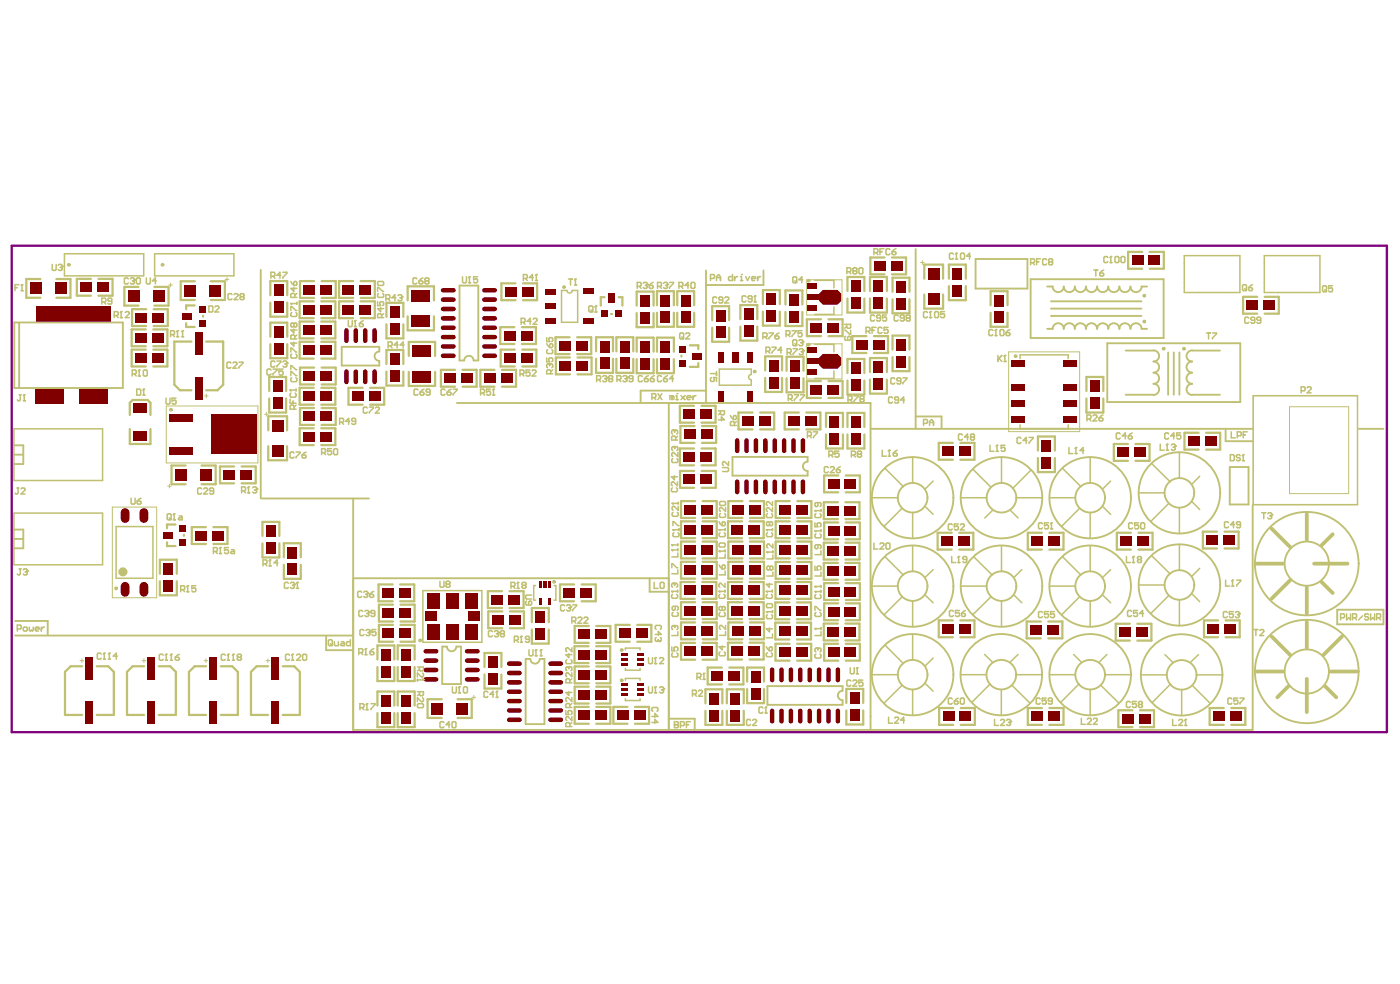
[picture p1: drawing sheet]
<svg xmlns="http://www.w3.org/2000/svg" width="288mm" height="202mm" viewBox="0 0 288 202" stroke-linecap="round" stroke-linejoin="round" font-family="sans-serif">
<g fill="#800000">
<path d="M251.8 128.2h2.3v1.9h-2.3z" fill-rule="evenodd"/>
<path d="M251.6 110h2.3v1.9h-2.3z" fill-rule="evenodd"/>
<path d="M248.3 128.2h2.4v1.9h-2.4z" fill-rule="evenodd"/>
<path d="M224.2 81.7h1.9v2.3h-1.9z" fill-rule="evenodd"/>
<path d="M224.2 78.2h1.9v2.3h-1.9z" fill-rule="evenodd"/>
<path d="M211.9 128.4h2.3v2h-2.3z" fill-rule="evenodd"/>
<path d="M166 75.9h1.8v1.2h-1.8z" fill-rule="evenodd"/>
<path d="M166 62.7h1.8v1.3h-1.8z" fill-rule="evenodd"/>
<path d="M166 58.2h1.8v1.2h-1.8z" fill-rule="evenodd"/>
<path d="M153.6 72.5h1.2v2.1h-1.2z" fill-rule="evenodd"/>
<path d="M153 63.4h1.9v2.3h-1.9z" fill-rule="evenodd"/>
<path d="M150.2 145.8h2v2.3h-2z" fill-rule="evenodd"/>
<path d="M150.6 72.5h1.2v2.1h-1.2z" fill-rule="evenodd"/>
<path d="M147.6 72.5h1.2v2.1h-1.2z" fill-rule="evenodd"/>
<path d="M140.8 124.5h2.3v1.9h-2.3z" fill-rule="evenodd"/>
<path d="M140.8 112h2.3v1.9h-2.3z" fill-rule="evenodd"/>
<path d="M140.8 103.7h2.3v1.9h-2.3z" fill-rule="evenodd"/>
<path d="M140.6 97.5h2.3v1.9h-2.3z" fill-rule="evenodd"/>
<path d="M140.7 88.3h2.3v1.9h-2.3z" fill-rule="evenodd"/>
<path d="M131.1 140.3h1.4v.6h-1.4z" fill-rule="evenodd"/>
<path d="M131.1 141.3h1.4v.6h-1.4z" fill-rule="evenodd"/>
<path d="M131.1 135.1h1.4v.6h-1.4z" fill-rule="evenodd"/>
<path d="M131.1 134.1h1.4v.6h-1.4z" fill-rule="evenodd"/>
<path d="M127.8 140.3h1.3v.6h-1.3z" fill-rule="evenodd"/>
<path d="M127.7 141.3h1.4v.6h-1.4z" fill-rule="evenodd"/>
<path d="M127.7 135.1h1.4v.6h-1.4z" fill-rule="evenodd"/>
<path d="M127.8 134.1h1.3v.6h-1.3z" fill-rule="evenodd"/>
<path d="M125.1 60.3h1.4v1.9h-1.4z" fill-rule="evenodd"/>
<path d="M118.9 146h2.4v1.9h-2.4z" fill-rule="evenodd"/>
<path d="M118.9 137.7h2.4v1.9h-2.4z" fill-rule="evenodd"/>
<path d="M118.9 133.5h2.3v1.9h-2.3z" fill-rule="evenodd"/>
<path d="M112.7 122.8h.6v1.3h-.6z" fill-rule="evenodd"/>
<path d="M112.7 119.4h.6v1.4h-.6z" fill-rule="evenodd"/>
<path d="M110.7 122.8h.6v1.3h-.6z" fill-rule="evenodd"/>
<path d="M110.7 119.4h.6v1.4h-.6z" fill-rule="evenodd"/>
<path d="M103.7 72.6h2.3v1.9h-2.3z" fill-rule="evenodd"/>
<path d="M78.4 146.3h1.9v2.3h-1.9z" fill-rule="evenodd"/>
<path d="M78.4 142.8h1.9v2.3h-1.9z" fill-rule="evenodd"/>
<path d="M78.4 136.8h1.9v2.3h-1.9z" fill-rule="evenodd"/>
<path d="M78.7 125h2.3v1.9h-2.3z" fill-rule="evenodd"/>
<path d="M65.9 84.6h2.4v1.9h-2.4z" fill-rule="evenodd"/>
<path d="M26.3 59.7h2.4v2.3h-2.4z" fill-rule="evenodd"/>
<path d="M236.2 52.5h2.3v1.9h-2.3z" fill-rule="evenodd"/>
<path d="M233.3 92h2.3v1.9h-2.3z" fill-rule="evenodd"/>
<path d="M230.2 128.9h2.3v1.9h-2.3z" fill-rule="evenodd"/>
<path d="M230.4 110.2h2.3v1.9h-2.3z" fill-rule="evenodd"/>
<path d="M229.8 92h2.3v1.9h-2.3z" fill-rule="evenodd"/>
<path d="M195.9 55.1h1.9v2.3h-1.9z" fill-rule="evenodd"/>
<path d="M195.9 58.6h1.9v2.3h-1.9z" fill-rule="evenodd"/>
<path d="M184.3 69.7h1.9v2.3h-1.9z" fill-rule="evenodd"/>
<path d="M184.3 73.2h1.9v2.3h-1.9z" fill-rule="evenodd"/>
<path d="M184.3 61.3h1.9v2.3h-1.9z" fill-rule="evenodd"/>
<path d="M184.3 57.8h1.9v2.3h-1.9z" fill-rule="evenodd"/>
<path d="M174.8 145.8h1.9v2.3h-1.9z" fill-rule="evenodd"/>
<path d="M174.8 142.3h1.9v2.3h-1.9z" fill-rule="evenodd"/>
<path d="M175 85.6h2v2.3h-2z" fill-rule="evenodd"/>
<path d="M175 89.1h2v2.3h-2z" fill-rule="evenodd"/>
<path d="M175 74.5h2v2.3h-2z" fill-rule="evenodd"/>
<path d="M175 57.7h2v2.3h-2z" fill-rule="evenodd"/>
<path d="M175 61.1h2v2.3h-2z" fill-rule="evenodd"/>
</g>
<path d="M166.5 137.6v2.1M168.4 137.6v2.1M170.4 137.6v2.1M172.3 137.6v2.1M166.5 146v2.2M168.4 146v2.2M170.4 146v2.2M172.3 146v2.2" fill="none" stroke="#800000" stroke-width=".93"/>
<path d="M166 71.4h1.8v1.2h-1.8z" fill-rule="evenodd" fill="#800000"/>
<path d="M163.2 98.9v2.2M162.6 137.6v2.1M162.6 146v2.2" fill="none" stroke="#800000" stroke-width=".93"/>
<g fill="#800000">
<path d="M162.1 85.5h2.3v1.9h-2.3z" fill-rule="evenodd"/>
<path d="M162.5 74.1h1.9v2.3h-1.9z" fill-rule="evenodd"/>
<path d="M162.3 60.4h1.9v2.3h-1.9z" fill-rule="evenodd"/>
<path d="M162.3 63.9h1.9v2.3h-1.9z" fill-rule="evenodd"/>
</g>
<path d="M157.4 98.9v2.2M159.3 98.9v2.2M161.2 98.9v2.2M160.7 137.6v2.1M160.7 146v2.2" fill="none" stroke="#800000" stroke-width=".93"/>
<path d="M156.1 85.5h2.3v1.9h-2.3z" fill-rule="evenodd" fill="#800000"/>
<path d="M153.5 98.9v2.2" fill="none" stroke="#800000" stroke-width=".93"/>
<g fill="#800000">
<path d="M153.6 80.4h1.2v2.1h-1.2z" fill-rule="evenodd"/>
<path d="M152.6 85.5h2.3v1.9h-2.3z" fill-rule="evenodd"/>
<path d="M150.2 142.4h2v2.3h-2z" fill-rule="evenodd"/>
<path d="M149.8 137.9h2.3v1.9h-2.3z" fill-rule="evenodd"/>
</g>
<path d="M151.6 98.9v2.2" fill="none" stroke="#800000" stroke-width=".93"/>
<g fill="#800000">
<path d="M146.3 137.9h2.3v1.9h-2.3z" fill-rule="evenodd"/>
<path d="M147.6 80.4h1.2v2.1h-1.2z" fill-rule="evenodd"/>
<path d="M147.2 63.7h1.9v2.3h-1.9z" fill-rule="evenodd"/>
<path d="M140.8 132.8h2.3v2h-2.3z" fill-rule="evenodd"/>
<path d="M140.7 120.3h2.3v2h-2.3z" fill-rule="evenodd"/>
<path d="M140.8 107.9h2.3v1.9h-2.3z" fill-rule="evenodd"/>
<path d="M140.6 92.9h2.3v1.9h-2.3z" fill-rule="evenodd"/>
<path d="M140.6 84.1h2.3v2h-2.3z" fill-rule="evenodd"/>
<path d="M131.1 142.3h1.3v.6h-1.3z" fill-rule="evenodd"/>
<path d="M131.1 136.1h1.3v.6h-1.3z" fill-rule="evenodd"/>
<path d="M130.8 129.1h2.4v2h-2.4z" fill-rule="evenodd"/>
<path d="M131.7 70.1h1.9v2.3h-1.9z" fill-rule="evenodd"/>
<path d="M131.7 73.6h1.9v2.3h-1.9z" fill-rule="evenodd"/>
<path d="M131.7 60.7h1.9v2.3h-1.9z" fill-rule="evenodd"/>
<path d="M131.7 64.1h1.9v2.3h-1.9z" fill-rule="evenodd"/>
<path d="M127.7 142.3h1.4v.6h-1.4z" fill-rule="evenodd"/>
<path d="M127.7 136.1h1.4v.6h-1.4z" fill-rule="evenodd"/>
<path d="M118.9 141.8h2.4v2h-2.4z" fill-rule="evenodd"/>
<path d="M118.9 129.4h2.4v1.9h-2.4z" fill-rule="evenodd"/>
<path d="M118.6 74.2h2.3v1.9h-2.3z" fill-rule="evenodd"/>
<path d="M118.5 70.1h2.3v1.9h-2.3z" fill-rule="evenodd"/>
<path d="M115.9 120.8h2.3v2h-2.3z" fill-rule="evenodd"/>
<path d="M110.1 129.1h2v2.3h-2z" fill-rule="evenodd"/>
<path d="M110.1 125.7h2v2.3h-2z" fill-rule="evenodd"/>
<path d="M103.6 68h2.4v1.9h-2.4z" fill-rule="evenodd"/>
<path d="M103 76.7h2.3v2h-2.3z" fill-rule="evenodd"/>
<path d="M100.4 138.4h1.9v2.3h-1.9z" fill-rule="evenodd"/>
<path d="M100.4 134.9h1.9v2.3h-1.9z" fill-rule="evenodd"/>
<path d="M93.9 144.4h2.3v2.3h-2.3z" fill-rule="evenodd"/>
<path d="M87.9 121.8h2.5v3.3h-2.5z" fill-rule="evenodd"/>
<path d="M82.1 120.8h2.3v2h-2.3z" fill-rule="evenodd"/>
<path d="M78.4 133.4h1.9v2.3h-1.9z" fill-rule="evenodd"/>
<path d="M78.7 129.1h2.3v2h-2.3z" fill-rule="evenodd"/>
<path d="M78.6 120.8h2.3v2h-2.3z" fill-rule="evenodd"/>
<path d="M75.9 80.4h2.3v2h-2.3z" fill-rule="evenodd"/>
</g>
<path d="M77 67.9v2.1M77 76.3v2.2" fill="none" stroke="#800000" stroke-width=".93"/>
<path d="M72.4 80.4h2.3v2h-2.3z" fill-rule="evenodd" fill="#800000"/>
<path d="M71.2 67.9v2.1M71.2 76.3v2.2M73.2 67.9v2.1M73.2 76.3v2.2" fill="none" stroke="#800000" stroke-width=".93"/>
<g fill="#800000">
<path d="M65.9 76.3h2.4v1.9h-2.4z" fill-rule="evenodd"/>
<path d="M65.9 58.5h2.4v1.9h-2.4z" fill-rule="evenodd"/>
<path d="M41.3 96.4h2.3v2.3h-2.3z" fill-rule="evenodd"/>
<path d="M30.4 144.1h1.5v4.6h-1.5z" fill-rule="evenodd"/>
<path d="M30.4 135.1h1.5v4.5h-1.5z" fill-rule="evenodd"/>
<path d="M20 58.1h2.4v1.9h-2.4z" fill-rule="evenodd"/>
<path d="M17.6 144.1h1.6v4.6h-1.6z" fill-rule="evenodd"/>
<path d="M17.6 135.1h1.6v4.5h-1.6z" fill-rule="evenodd"/>
<path d="M16.6 58.1h2.3v1.9h-2.3z" fill-rule="evenodd"/>
<path d="M175 78h2v2.3h-2z" fill-rule="evenodd"/>
<path d="M162.5 77.5h1.9v2.3h-1.9z" fill-rule="evenodd"/>
</g>
<path d="M157.4 90.5v2.1M159.3 90.5v2.1M161.2 90.5v2.1M163.2 90.5v2.1" fill="none" stroke="#800000" stroke-width=".93"/>
<path d="M153 66.9h1.9v2.3h-1.9z" fill-rule="evenodd" fill="#800000"/>
<path d="M151.6 90.5v2.1M153.5 90.5v2.1" fill="none" stroke="#800000" stroke-width=".93"/>
<g fill="#800000">
<path d="M147.2 67.1h1.9v2.3h-1.9z" fill-rule="evenodd"/>
<path d="M140.8 128.6h2.3v2h-2.3z" fill-rule="evenodd"/>
<path d="M140.8 116.2h2.3v1.9h-2.3z" fill-rule="evenodd"/>
<path d="M87.9 128.2h2.5v3.2h-2.5z" fill-rule="evenodd"/>
<path d="M253 146.2h2.3v1.9h-2.3z" fill-rule="evenodd"/>
<path d="M230.7 146.7h2.3v1.9h-2.3z" fill-rule="evenodd"/>
<path d="M234.2 146.7h2.3v1.9h-2.3z" fill-rule="evenodd"/>
<path d="M215.6 146.2h2.3v1.9h-2.3z" fill-rule="evenodd"/>
<path d="M215.4 128.4h2.3v2h-2.3z" fill-rule="evenodd"/>
<path d="M214.2 93.9h1.9v2.3h-1.9z" fill-rule="evenodd"/>
<path d="M214.2 90.4h1.9v2.3h-1.9z" fill-rule="evenodd"/>
<path d="M218.6 85.6h2.8v1.3h-2.8z" fill-rule="evenodd"/>
<path d="M218.7 82.2h2.7v1.4h-2.7z" fill-rule="evenodd"/>
<path d="M218.7 78.9h2.7v1.3h-2.7z" fill-rule="evenodd"/>
<path d="M208 85.6h2.7v1.3h-2.7z" fill-rule="evenodd"/>
<path d="M208 82.2h2.7v1.4h-2.7z" fill-rule="evenodd"/>
<path d="M208 78.9h2.8v1.3h-2.8z" fill-rule="evenodd"/>
<path d="M193.9 146.2h2.3v1.9h-2.3z" fill-rule="evenodd"/>
<path d="M197.4 146.2h2.3v1.9h-2.3z" fill-rule="evenodd"/>
<path d="M197.3 128.2h2.3v1.9h-2.3z" fill-rule="evenodd"/>
<path d="M193.8 128.2h2.3v1.9h-2.3z" fill-rule="evenodd"/>
<path d="M190.8 60.3h2.3v2.3h-2.3z" fill-rule="evenodd"/>
<path d="M176 69.8h2.3v1.9h-2.3z" fill-rule="evenodd"/>
<path d="M179.5 69.8h2.3v1.9h-2.3z" fill-rule="evenodd"/>
<path d="M179.7 53.7h2.4v1.9h-2.4z" fill-rule="evenodd"/>
<path d="M183.2 53.7h2.3v1.9h-2.3z" fill-rule="evenodd"/>
<path d="M163.7 124.5h2.3v1.9h-2.3z" fill-rule="evenodd"/>
<path d="M170.2 124.7h2.4v1.9h-2.4z" fill-rule="evenodd"/>
<path d="M163.7 112h2.4v1.9h-2.4z" fill-rule="evenodd"/>
<path d="M170.2 112.3h2.3v1.9h-2.3z" fill-rule="evenodd"/>
<path d="M163.7 103.7h2.4v1.9h-2.4z" fill-rule="evenodd"/>
<path d="M170.2 79.1h2.3v1.9h-2.3z" fill-rule="evenodd"/>
<path d="M166.7 79.1h2.3v1.9h-2.3z" fill-rule="evenodd"/>
<path d="M166 73.6h2.4v1.3h-2.4z" fill-rule="evenodd"/>
<path d="M170.2 66.4h2.3v1.9h-2.3z" fill-rule="evenodd"/>
<path d="M166.7 66.4h2.3v1.9h-2.3z" fill-rule="evenodd"/>
<path d="M166 60.5h2.4v1.2h-2.4z" fill-rule="evenodd"/>
<path d="M153.9 124.5h2.4v1.9h-2.4z" fill-rule="evenodd"/>
<path d="M160.2 124.5h2.3v1.9h-2.3z" fill-rule="evenodd"/>
<path d="M154 112h2.3v1.9h-2.3z" fill-rule="evenodd"/>
<path d="M160.3 112h2.3v1.9h-2.3z" fill-rule="evenodd"/>
<path d="M154 103.7h2.3v1.9h-2.3z" fill-rule="evenodd"/>
<path d="M160.3 103.7h2.3v1.9h-2.3z" fill-rule="evenodd"/>
<path d="M157.6 60.4h2v2.3h-2z" fill-rule="evenodd"/>
<path d="M145.8 145.8h2v2.3h-2z" fill-rule="evenodd"/>
<path d="M144.3 124.5h2.3v1.9h-2.3z" fill-rule="evenodd"/>
<path d="M144.3 112h2.3v1.9h-2.3z" fill-rule="evenodd"/>
<path d="M144.3 103.7h2.3v1.9h-2.3z" fill-rule="evenodd"/>
<path d="M144.1 97.5h2.3v1.9h-2.3z" fill-rule="evenodd"/>
<path d="M144.2 88.3h2.3v1.9h-2.3z" fill-rule="evenodd"/>
<path d="M142.4 72.5h2v1.4h-2z" fill-rule="evenodd"/>
<path d="M126.9 146h2.3v1.9h-2.3z" fill-rule="evenodd"/>
<path d="M130.4 146h2.3v1.9h-2.3z" fill-rule="evenodd"/>
<path d="M126.5 63.6h1.4v1.4h-1.4z" fill-rule="evenodd"/>
<path d="M122.4 146h2.3v1.9h-2.3z" fill-rule="evenodd"/>
<path d="M122.4 137.7h2.3v1.9h-2.3z" fill-rule="evenodd"/>
<path d="M122.4 133.5h2.3v1.9h-2.3z" fill-rule="evenodd"/>
<path d="M123.6 63.6h1.4v1.4h-1.4z" fill-rule="evenodd"/>
</g>
<path d="M104.7 138.3h2.1M104.7 147.9h2.1M104.7 144h2.1M104.7 142.1h2.1M104.7 140.2h2.1" fill="none" stroke="#800000" stroke-width=".93"/>
<g fill="#800000">
<path d="M104.6 122.2h2.3v1.9h-2.3z" fill-rule="evenodd"/>
<path d="M111.7 119.4h.6v1.4h-.6z" fill-rule="evenodd"/>
<path d="M107.2 72.6h2.3v1.9h-2.3z" fill-rule="evenodd"/>
</g>
<path d="M91.1 73.1h2.1M91.1 71.2h2.1M91.1 67.3h2.1M91.1 63.5h2.1M91.1 61.6h2.1M96 137.6h2.2M96 135.7h2.2" fill="none" stroke="#800000" stroke-width=".93"/>
<g fill="#800000">
<path d="M82.5 146.3h2v2.3h-2z" fill-rule="evenodd"/>
<path d="M82.5 142.8h2v2.3h-2z" fill-rule="evenodd"/>
<path d="M82.5 136.8h2v2.3h-2z" fill-rule="evenodd"/>
<path d="M82.2 125h2.3v1.9h-2.3z" fill-rule="evenodd"/>
<path d="M80.2 72.7h2v2.3h-2z" fill-rule="evenodd"/>
<path d="M80.2 66.4h2v2.3h-2z" fill-rule="evenodd"/>
<path d="M80.2 63h2v2.3h-2z" fill-rule="evenodd"/>
<path d="M65.9 66.8h2.3v1.9h-2.3z" fill-rule="evenodd"/>
<path d="M59.1 112.4h2v2.3h-2z" fill-rule="evenodd"/>
<path d="M56.1 81.7h2v2.3h-2z" fill-rule="evenodd"/>
<path d="M56.1 78.2h2v2.3h-2z" fill-rule="evenodd"/>
<path d="M43.7 109.1h2.3v1.9h-2.3z" fill-rule="evenodd"/>
<path d="M40.2 109.1h2.3v1.9h-2.3z" fill-rule="evenodd"/>
<path d="M46 96.6h2.3v1.9h-2.3z" fill-rule="evenodd"/>
<path d="M49.5 96.6h2.3v1.9h-2.3z" fill-rule="evenodd"/>
<path d="M40.9 62.8h1.4v1.4h-1.4z" fill-rule="evenodd"/>
<path d="M33.6 115.8h2v2.3h-2z" fill-rule="evenodd"/>
<path d="M33.6 109.3h1.9v1.3h-1.9z" fill-rule="evenodd"/>
<path d="M31.3 72.6h2.3v1.9h-2.3z" fill-rule="evenodd"/>
<path d="M27.9 72.6h2.3v1.9h-2.3z" fill-rule="evenodd"/>
<path d="M37.5 64.2h1.9v1.4h-1.9z" fill-rule="evenodd"/>
<path d="M31.6 59.7h2.3v2.3h-2.3z" fill-rule="evenodd"/>
<path d="M256.4 61.7h2.3v2h-2.3z" fill-rule="evenodd"/>
<path d="M244.3 89.7h2.3v1.9h-2.3z" fill-rule="evenodd"/>
<path d="M233.7 128.9h2.3v1.9h-2.3z" fill-rule="evenodd"/>
<path d="M233.9 110.2h2.3v1.9h-2.3z" fill-rule="evenodd"/>
<path d="M232.7 52.5h2.4v1.9h-2.4z" fill-rule="evenodd"/>
<path d="M215.6 110.2h2.3v1.9h-2.3z" fill-rule="evenodd"/>
<path d="M218.7 74h2.7v1.4h-2.7z" fill-rule="evenodd"/>
<path d="M208 74h2.8v1.4h-2.8z" fill-rule="evenodd"/>
<path d="M204.5 64.1h1.9v2.3h-1.9z" fill-rule="evenodd"/>
<path d="M204.5 60.6h1.9v2.3h-1.9z" fill-rule="evenodd"/>
<path d="M197 110.2h2.4v1.9h-2.4z" fill-rule="evenodd"/>
<path d="M193.6 110.2h2.3v1.9h-2.3z" fill-rule="evenodd"/>
<path d="M190.8 55.1h2.3v2.3h-2.3z" fill-rule="evenodd"/>
<path d="M179.7 74.3h1.9v2.3h-1.9z" fill-rule="evenodd"/>
<path d="M179.7 57.7h1.9v2.3h-1.9z" fill-rule="evenodd"/>
<path d="M179.7 61.1h1.9v2.3h-1.9z" fill-rule="evenodd"/>
</g>
<path d="M164.6 137.6v2.1M164.6 146v2.2" fill="none" stroke="#800000" stroke-width=".93"/>
<g fill="#800000">
<path d="M170.2 133h2.4v1.9h-2.4z" fill-rule="evenodd"/>
<path d="M163.7 133h2.3v1.9h-2.3z" fill-rule="evenodd"/>
<path d="M163.7 120.3h2.3v2h-2.3z" fill-rule="evenodd"/>
<path d="M170.2 120.6h2.4v1.9h-2.4z" fill-rule="evenodd"/>
<path d="M170.2 108.1h2.4v1.9h-2.4z" fill-rule="evenodd"/>
<path d="M163.7 107.9h2.4v1.9h-2.4z" fill-rule="evenodd"/>
<path d="M170.2 98.4h2.4v2h-2.4z" fill-rule="evenodd"/>
</g>
<path d="M165.1 98.9v2.2" fill="none" stroke="#800000" stroke-width=".93"/>
<g fill="#800000">
<path d="M170.6 85.6h2v2.3h-2z" fill-rule="evenodd"/>
<path d="M170.6 89.1h2v2.3h-2z" fill-rule="evenodd"/>
<path d="M165.6 85.5h2.3v1.9h-2.3z" fill-rule="evenodd"/>
<path d="M168.4 73.5l.8-.8h3l.8 .8v1.5l-.8 .7h-3l-.8-.7z" fill-rule="evenodd"/>
<path d="M168.4 60.3l.8-.7h3l.8 .7v1.5l-.8 .8h-3l-.8-.8z" fill-rule="evenodd"/>
</g>
<path d="M158.8 146v2.2" fill="none" stroke="#800000" stroke-width=".93"/>
<path d="M154.4 141.4h1.9v2.3h-1.9z" fill-rule="evenodd" fill="#800000"/>
<path d="M158.8 137.6v2.1" fill="none" stroke="#800000" stroke-width=".93"/>
<g fill="#800000">
<path d="M154.4 137.9h1.9v2.3h-1.9z" fill-rule="evenodd"/>
<path d="M160.2 133h2.3v1.9h-2.3z" fill-rule="evenodd"/>
<path d="M153.9 132.8h2.4v1.9h-2.4z" fill-rule="evenodd"/>
<path d="M153.9 120.3h2.4v2h-2.4z" fill-rule="evenodd"/>
<path d="M160.2 120.3h2.3v2h-2.3z" fill-rule="evenodd"/>
<path d="M160.3 107.9h2.3v1.9h-2.3z" fill-rule="evenodd"/>
<path d="M153.9 107.9h2.4v1.9h-2.4z" fill-rule="evenodd"/>
</g>
<path d="M155.4 98.9v2.2" fill="none" stroke="#800000" stroke-width=".93"/>
<g fill="#800000">
<path d="M158.1 74h1.9v2.3h-1.9z" fill-rule="evenodd"/>
<path d="M157.6 63.8h2v2.3h-2z" fill-rule="evenodd"/>
<path d="M145.8 142.4h2v2.3h-2z" fill-rule="evenodd"/>
<path d="M144.3 132.8h2.3v2h-2.3z" fill-rule="evenodd"/>
<path d="M144.2 120.3h2.3v2h-2.3z" fill-rule="evenodd"/>
<path d="M144.3 107.9h2.3v1.9h-2.3z" fill-rule="evenodd"/>
<path d="M144 92.9h2.4v1.9h-2.4z" fill-rule="evenodd"/>
<path d="M144 84.1h2.4v2h-2.4z" fill-rule="evenodd"/>
<path d="M139.6 71h1.4v1.4h-1.4z" fill-rule="evenodd"/>
<path d="M139.6 73.9h1.4v1.4h-1.4z" fill-rule="evenodd"/>
<path d="M140 64.1h2v2.3h-2z" fill-rule="evenodd"/>
<path d="M140 60.6h2v2.3h-2z" fill-rule="evenodd"/>
<path d="M127.4 129.1h2.3v2h-2.3z" fill-rule="evenodd"/>
<path d="M127.5 73.5h1.9v2.3h-1.9z" fill-rule="evenodd"/>
<path d="M127.5 70.1h1.9v2.3h-1.9z" fill-rule="evenodd"/>
<path d="M135.9 70.1h1.9v2.3h-1.9z" fill-rule="evenodd"/>
<path d="M135.9 73.6h1.9v2.3h-1.9z" fill-rule="evenodd"/>
<path d="M135.9 64.1h1.9v2.3h-1.9z" fill-rule="evenodd"/>
<path d="M135.9 60.6h1.9v2.3h-1.9z" fill-rule="evenodd"/>
<path d="M122.4 141.8h2.3v2h-2.3z" fill-rule="evenodd"/>
<path d="M122.4 129.4h2.3v1.9h-2.3z" fill-rule="evenodd"/>
<path d="M119.4 120.8h2.3v2h-2.3z" fill-rule="evenodd"/>
<path d="M123.3 73.5h2v2.3h-2z" fill-rule="evenodd"/>
<path d="M123.3 70.1h2v2.3h-2z" fill-rule="evenodd"/>
<path d="M115.1 74.2h2.3v1.9h-2.3z" fill-rule="evenodd"/>
<path d="M115 70.1h2.3v1.9h-2.3z" fill-rule="evenodd"/>
<path d="M120 65.4h2.1v1.2h-2.1z" fill-rule="evenodd"/>
<path d="M120 59.3h2.1v1.2h-2.1z" fill-rule="evenodd"/>
</g>
<path d="M104.7 136.3h2.1M104.7 145.9h2.1" fill="none" stroke="#800000" stroke-width=".93"/>
<g fill="#800000">
<path d="M104.6 126.4h2.4v1.9h-2.4z" fill-rule="evenodd"/>
<path d="M107.1 68h2.3v1.9h-2.3z" fill-rule="evenodd"/>
<path d="M107.3 59h2.4v1.9h-2.4z" fill-rule="evenodd"/>
<path d="M103.9 59h2.3v1.9h-2.3z" fill-rule="evenodd"/>
</g>
<path d="M96 133.8h2.2M96 139.6h2.2" fill="none" stroke="#800000" stroke-width=".93"/>
<g fill="#800000">
<path d="M91.7 121.8h2.6v3.3h-2.6z" fill-rule="evenodd"/>
<path d="M95.6 121.8h2.6v3.3h-2.6z" fill-rule="evenodd"/>
<path d="M96.2 125.6h2.3v2h-2.3z" fill-rule="evenodd"/>
<path d="M91.4 76.7h2.4v2h-2.4z" fill-rule="evenodd"/>
<path d="M94.9 76.7h2.3v2h-2.3z" fill-rule="evenodd"/>
</g>
<path d="M91.1 59.6h2.1M91.1 69.2h2.1M91.1 65.4h2.1" fill="none" stroke="#800000" stroke-width=".93"/>
<g fill="#800000">
<path d="M82.5 133.4h2v2.3h-2z" fill-rule="evenodd"/>
<path d="M82.2 129.1h2.3v2h-2.3z" fill-rule="evenodd"/>
<path d="M84.8 76.2h3.9v2.3h-3.9z" fill-rule="evenodd"/>
<path d="M84.8 71h3.9v2.3h-3.9z" fill-rule="evenodd"/>
<path d="M80.2 76.1h2v2.3h-2z" fill-rule="evenodd"/>
<path d="M84.6 59.6h3.9v2.3h-3.9z" fill-rule="evenodd"/>
<path d="M84.6 64.8h3.9v2.3h-3.9z" fill-rule="evenodd"/>
<path d="M65.9 88.7h2.3v2h-2.3z" fill-rule="evenodd"/>
<path d="M65.9 80.4h2.3v2h-2.3z" fill-rule="evenodd"/>
</g>
<path d="M75.1 67.9v2.1M75.1 76.3v2.2" fill="none" stroke="#800000" stroke-width=".93"/>
<g fill="#800000">
<path d="M65.9 71h2.3v1.9h-2.3z" fill-rule="evenodd"/>
<path d="M74 62.7h2.3v1.9h-2.3z" fill-rule="evenodd"/>
<path d="M70.5 62.7h2.3v1.9h-2.3z" fill-rule="evenodd"/>
<path d="M74 58.5h2.3v1.9h-2.3z" fill-rule="evenodd"/>
<path d="M70.5 58.5h2.3v1.9h-2.3z" fill-rule="evenodd"/>
<path d="M65.9 62.7h2.3v1.9h-2.3z" fill-rule="evenodd"/>
<path d="M55.9 144.1h1.5v4.6h-1.5z" fill-rule="evenodd"/>
<path d="M55.9 135.1h1.5v4.5h-1.5z" fill-rule="evenodd"/>
<path d="M54.7 108h2v2.3h-2z" fill-rule="evenodd"/>
<path d="M54.7 111.4h2v2.4h-2z" fill-rule="evenodd"/>
<path d="M55.9 86.3h2.4v2.3h-2.4z" fill-rule="evenodd"/>
<path d="M56.4 70.5h1.9v2.3h-1.9z" fill-rule="evenodd"/>
<path d="M56.4 62h1.9v2.3h-1.9z" fill-rule="evenodd"/>
<path d="M56.4 58.5h1.9v2.3h-1.9z" fill-rule="evenodd"/>
<path d="M43.1 144.1h1.6v4.6h-1.6z" fill-rule="evenodd"/>
<path d="M43.1 135.1h1.6v4.5h-1.6z" fill-rule="evenodd"/>
<path d="M40.1 68.4h1.5v4.5h-1.5z" fill-rule="evenodd"/>
<path d="M40.9 65.7h1.4v1.4h-1.4z" fill-rule="evenodd"/>
<path d="M43.1 58.6h2.4v2.3h-2.4z" fill-rule="evenodd"/>
</g>
<path d="M29.6 120.4v1.3" fill="none" stroke="#800000" stroke-width="1.8"/>
<path d="M33.6 119.2h2v2.3h-2z" fill-rule="evenodd" fill="#800000"/>
<path d="M29.6 105.3v1.2" fill="none" stroke="#800000" stroke-width="1.8"/>
<g fill="#800000">
<path d="M36.9 107.8h1.4v1.4h-1.4z" fill-rule="evenodd"/>
<path d="M36.9 110.7h1.4v1.4h-1.4z" fill-rule="evenodd"/>
<path d="M36 96.4h2.4v2.3h-2.4z" fill-rule="evenodd"/>
<path d="M27.5 82.9h2.7v2h-2.7z" fill-rule="evenodd"/>
<path d="M27.5 88.5h2.7v1.9h-2.7z" fill-rule="evenodd"/>
<path d="M31.3 68.4h2.3v2h-2.3z" fill-rule="evenodd"/>
<path d="M27.9 68.4h2.3v2h-2.3z" fill-rule="evenodd"/>
<path d="M27.9 64.3h2.3v1.9h-2.3z" fill-rule="evenodd"/>
<path d="M31.4 64.3h2.3v1.9h-2.3z" fill-rule="evenodd"/>
</g>
<path d="M25.7 105.3v1.2M25.7 120.4v1.3" fill="none" stroke="#800000" stroke-width="1.8"/>
<g fill="#800000">
<path d="M11.4 58.1h2.3v2.3h-2.3z" fill-rule="evenodd"/>
<path d="M6.2 58.1h2.3v2.3h-2.3z" fill-rule="evenodd"/>
<path d="M197.3 91.7h2.3v2h-2.3z" fill-rule="evenodd"/>
<path d="M193.8 91.7h2.3v2h-2.3z" fill-rule="evenodd"/>
<path d="M179.7 77.8h1.9v2.3h-1.9z" fill-rule="evenodd"/>
<path d="M163.7 128.7h2.3v1.9h-2.3z" fill-rule="evenodd"/>
<path d="M170.2 128.9h2.3v1.9h-2.3z" fill-rule="evenodd"/>
<path d="M170.2 116.4h2.3v1.9h-2.3z" fill-rule="evenodd"/>
<path d="M163.7 116.2h2.4v1.9h-2.4z" fill-rule="evenodd"/>
</g>
<path d="M165.1 90.5v2.1" fill="none" stroke="#800000" stroke-width=".93"/>
<g fill="#800000">
<path d="M170.2 103.9h2.3v2h-2.3z" fill-rule="evenodd"/>
<path d="M154 128.6h2.3v2h-2.3z" fill-rule="evenodd"/>
<path d="M160.2 128.7h2.3v1.9h-2.3z" fill-rule="evenodd"/>
<path d="M160.3 116.2h2.3v1.9h-2.3z" fill-rule="evenodd"/>
<path d="M154 116.2h2.3v1.9h-2.3z" fill-rule="evenodd"/>
<path d="M158.1 77.4h1.9v2.3h-1.9z" fill-rule="evenodd"/>
</g>
<path d="M155.4 90.5v2.1" fill="none" stroke="#800000" stroke-width=".93"/>
<g fill="#800000">
<path d="M144.3 128.6h2.3v2h-2.3z" fill-rule="evenodd"/>
<path d="M144.3 116.2h2.3v1.9h-2.3z" fill-rule="evenodd"/>
<path d="M95.6 128.2h2.6v3.2h-2.6z" fill-rule="evenodd"/>
<path d="M91.7 128.2h2.6v3.2h-2.6z" fill-rule="evenodd"/>
<path d="M59.1 115.8h2v2.3h-2z" fill-rule="evenodd"/>
<path d="M55.9 91.5h2.4v2.3h-2.4z" fill-rule="evenodd"/>
<path d="M56.4 67.1h1.9v2.3h-1.9z" fill-rule="evenodd"/>
<path d="M40.1 77.4h1.5v4.6h-1.5z" fill-rule="evenodd"/>
<path d="M16.3 79.5h5.8v3.5h-5.8z" fill-rule="evenodd"/>
<path d="M7.2 79.5h5.8v3.5h-5.8z" fill-rule="evenodd"/>
<path d="M212.1 146.2h2.3v1.9h-2.3z" fill-rule="evenodd"/>
<path d="M249.5 146.2h2.3v1.9h-2.3z" fill-rule="evenodd"/>
<path d="M248.1 110h2.3v1.9h-2.3z" fill-rule="evenodd"/>
<path d="M173.7 124.7h2.3v1.9h-2.3z" fill-rule="evenodd"/>
<path d="M173.6 112.3h2.4v1.9h-2.4z" fill-rule="evenodd"/>
</g>
<path d="M113.2 138.3h2.1M113.2 147.9h2.1M113.2 144h2.1M113.2 142.1h2.1M113.2 140.2h2.1" fill="none" stroke="#800000" stroke-width=".93"/>
<g fill="#800000">
<path d="M150.5 124.5h2.3v1.9h-2.3z" fill-rule="evenodd"/>
<path d="M150.5 112h2.4v1.9h-2.4z" fill-rule="evenodd"/>
<path d="M150.5 103.7h2.4v1.9h-2.4z" fill-rule="evenodd"/>
</g>
<path d="M87.5 137.6h2.2M87.5 135.7h2.2" fill="none" stroke="#800000" stroke-width=".93"/>
<g fill="#800000">
<path d="M101.1 122.2h2.3v1.9h-2.3z" fill-rule="evenodd"/>
<path d="M62.5 84.6h2.3v1.9h-2.3z" fill-rule="evenodd"/>
</g>
<path d="M99.6 73.1h2.1M99.6 71.2h2.1M99.6 67.3h2.1" fill="none" stroke="#800000" stroke-width=".93"/>
<path d="M62.4 66.8h2.3v1.9h-2.3z" fill-rule="evenodd" fill="#800000"/>
<path d="M99.6 63.5h2.1M99.6 61.6h2.1" fill="none" stroke="#800000" stroke-width=".93"/>
<g fill="#800000">
<path d="M34.8 91.9h4.9v1.5h-4.9z" fill-rule="evenodd"/>
<path d="M34.8 85.2h4.9v1.5h-4.9z" fill-rule="evenodd"/>
<path d="M259.9 61.7h2.3v2h-2.3z" fill-rule="evenodd"/>
<path d="M212.1 110.2h2.3v1.9h-2.3z" fill-rule="evenodd"/>
<path d="M247.8 89.7h2.3v1.9h-2.3z" fill-rule="evenodd"/>
<path d="M173.7 133h2.3v1.9h-2.3z" fill-rule="evenodd"/>
<path d="M173.7 120.6h2.3v1.9h-2.3z" fill-rule="evenodd"/>
<path d="M173.7 108.1h2.3v1.9h-2.3z" fill-rule="evenodd"/>
<path d="M173.7 98.4h2.3v2h-2.3z" fill-rule="evenodd"/>
</g>
<path d="M113.2 136.3h2.1M113.2 145.9h2.1" fill="none" stroke="#800000" stroke-width=".93"/>
<g fill="#800000">
<path d="M150.5 132.8h2.3v1.9h-2.3z" fill-rule="evenodd"/>
<path d="M150.5 120.3h2.3v2h-2.3z" fill-rule="evenodd"/>
<path d="M150.5 107.9h2.3v1.9h-2.3z" fill-rule="evenodd"/>
<path d="M112.1 62.4h2.2v1.2h-2.2z" fill-rule="evenodd"/>
<path d="M112.1 65.4h2.1v1.2h-2.1z" fill-rule="evenodd"/>
<path d="M112.1 59.3h2.2v1.2h-2.2z" fill-rule="evenodd"/>
<path d="M88.7 144.4h2.3v2.3h-2.3z" fill-rule="evenodd"/>
</g>
<path d="M87.5 133.8h2.2M87.5 139.6h2.2" fill="none" stroke="#800000" stroke-width=".93"/>
<g fill="#800000">
<path d="M87.5 125.6h2.3v2h-2.3z" fill-rule="evenodd"/>
<path d="M101.2 126.4h2.3v1.9h-2.3z" fill-rule="evenodd"/>
<path d="M62.4 88.7h2.3v2h-2.3z" fill-rule="evenodd"/>
<path d="M62.4 80.4h2.3v2h-2.3z" fill-rule="evenodd"/>
<path d="M62.5 76.3h2.3v1.9h-2.3z" fill-rule="evenodd"/>
</g>
<path d="M99.6 69.2h2.1" fill="none" stroke="#800000" stroke-width=".93"/>
<g fill="#800000">
<path d="M99.5 76.7h2.4v2h-2.4z" fill-rule="evenodd"/>
<path d="M62.4 71h2.3v1.9h-2.3z" fill-rule="evenodd"/>
</g>
<path d="M99.6 59.6h2.1M99.6 65.4h2.1" fill="none" stroke="#800000" stroke-width=".93"/>
<g fill="#800000">
<path d="M62.4 62.7h2.3v1.9h-2.3z" fill-rule="evenodd"/>
<path d="M62.5 58.5h2.3v1.9h-2.3z" fill-rule="evenodd"/>
<path d="M37.9 58.6h2.4v2.3h-2.4z" fill-rule="evenodd"/>
<path d="M173.6 128.9h2.4v1.9h-2.4z" fill-rule="evenodd"/>
<path d="M173.6 116.4h2.4v1.9h-2.4z" fill-rule="evenodd"/>
<path d="M173.6 103.9h2.4v2h-2.4z" fill-rule="evenodd"/>
<path d="M150.5 128.6h2.4v2h-2.4z" fill-rule="evenodd"/>
<path d="M150.5 116.2h2.4v1.9h-2.4z" fill-rule="evenodd"/>
<path d="M43.3 85.2h9.4v8.1h-9.4z" fill-rule="evenodd"/>
<path d="M7.5 63h15.2v3.4h-15.2z" fill-rule="evenodd"/>
</g>
<path d="M2.4 50.5h282.9v99.9h-282.9z" fill="none" stroke="#808080" stroke-width=".21"/>
<path d="M2.4 50.5h282.8v99.9h-282.8z" fill="none" stroke="#800080" stroke-width=".46"/>
<g fill="none" stroke="#c0c073" stroke-width=".31">
<path d="M13.2 52.1h16.4v4.6h-16.4zM31.8 52.1h16.3v4.6h-16.3zM116.6 59.7h-1.1v6.5h3.3v-6.5h-1.1M167.5 57.6h4v1.5M243.5 52.5h11.4v7.6h-11.4zM260 52.5h11.4v7.6h-11.4zM154.5 76.9v-1.1h-6.6v3.3h6.6v-1.1M167.5 70.7h4v1.6M171.5 63.1v1.5h-4M171.5 76.2v1.5h-4M209.8 73.7v-.8h9.8v.8M2.9 88.1h18.2v10.6h-18.2z"/>
<path d="M182 96.2l3.8 3.8M187.7 93.9v5.3M191.9 98.8l-1.6 1.6M200 96.4l3.6 3.6M205.9 93.9v5.3M209.8 87.3v.8h9.8v-.8M212 96.6l-3.8 3.8M218.5 96.2l3.8 3.8M224.2 93.9v5.3M228.4 98.8l-1.6 1.6M236.8 95.2l3.8 3.8M242.5 92.9v5.3"/>
<path d="M246.7 97.8l-1.5 1.6M257.7 81.3h21.4v22.4h-21.4zM2.9 105.4h18.2v10.6h-18.2zM23.9 108.2h7.5v10.6h-7.5zM179.3 102.3h5.3M182 114.4l3.8 3.7M185.4 104.5l-3.6 3.6M187.7 105.3v5.3M187.7 112.1v5.3M190.3 104.1l1.6 1.6M191.9 117l-1.6 1.5M197.5 102.3h5.4"/>
<path d="M200.2 114.4l3.8 3.7M204 104.9l-1.5 1.5M205.9 112.1v5.3M207.8 104.9l1.5 1.5M209 102.3h5.3M210.1 117l-1.5 1.5M215.8 102.3h5.3M218.5 114.4l3.8 3.7M221.9 104.5l-3.6 3.6M224.2 105.3v5.3M224.2 112.1v5.3M226.8 104.1l1.6 1.6"/>
<path d="M228.4 117l-1.6 1.5M234.1 101.3h5.4M236.8 114.1l3.8 3.8M240.2 103.5l-3.6 3.6M242.5 104.3v5.3M242.5 111.8v5.3M245.2 103.1l1.5 1.6M246.7 116.8l-1.5 1.5M87 121.3h12.1v10.6h-12.1zM110.1 120.3h-.4v3h.4M113.9 120.3h.4v3h-.4M128.6 133.5v-.4h3v.4"/>
<path d="M128.6 137.3v.4h3v-.4M128.6 139.8v-.4h3v.4M174.8 137.2v1l.2 .2h.4l.2-.2v-1M176.1 138.4h.4M176.3 137.2v1.2M179.3 138.6h5.3M179.3 120.4h5.3M182 132.5l3.8 3.8M185.4 122.7l-3.6 3.6M187.7 123.4v5.4M187.7 130.3v5.3M190.3 122.3l1.6 1.5"/>
<path d="M191.9 135.2l-1.6 1.5M197.5 138.6h5.3M197.5 120.4h5.4M202.5 134.4l1.5 1.5M203.6 122.7l-3.6 3.6M205.9 123.4v5.4M208.6 122.3l1.5 1.5M208.9 138.6h5.4M209.3 134.4l-1.5 1.5M215.8 138.6h5.3M215.8 120.4h5.3M220.8 134.4l1.5 1.5"/>
<path d="M221.9 122.7l-3.6 3.6M224.2 123.4v5.4M226.8 122.3l1.6 1.5M227.2 138.6h5.3M227.6 134.4l-1.5 1.5M234.1 120.2h5.4M234.6 138.6h5.3M239.5 134.5l1.6 1.5M240.2 122.4l-3.6 3.7M242.5 123.2v5.3M245.2 122.1l1.5 1.5M246 138.6h5.4"/>
<path d="M246.4 134.5l-1.5 1.5M128.6 143.5v.4h3v-.4M185.4 140.9l-3.6 3.5M187.7 141.6v5.3M190.3 140.5l1.6 1.5M203.6 140.5l-3.8 3.8M205.9 141.6v5.3M208.2 140.9l3.6 3.5M221.9 140.5l-3.8 3.8M224.2 141.6v5.3M226.4 140.9l3.7 3.5M240.7 140.5l-3.8 3.8"/>
<path d="M243 141.7v5.3M245.3 140.9l3.6 3.6"/>
</g>
<g fill="none" stroke="#c0c073" stroke-width=".39">
<path d="M53.6 55.4v47M145.2 55.6v27M157 55.6v3h-11.8M188.3 51.2v36.9M200.6 53.2h10.7v6.1h-10.7zM211.9 57.4h27.4v12h-27.4zM215.3 58.9h1.2M234.7 58.9h1.2M2.9 66.2h22.4v13.5h-22.4zM3.9 66.4v13.2M78 72.2v-1h-7.7v3.9h7.7v-1M95.5 74.1h-1v-15.4h3.8v15.4h-.9"/>
<path d="M215.3 67.6h1.2M216.1 63.4h18.6M216.1 64.9h18.6M216.1 61.9h18.6M227.7 70.5h27.3v12.1h-27.3zM231.5 72h5.7M234.7 67.6h1.2M240.2 72.4v8.7M241.3 72.4v8.7M242.5 72.4v8.7M245.1 72h5.8M2.9 91.5h1.9v3.8h-1.9"/>
<path d="M2.9 93.4h1.9M93.9 82.8h85.1v67.1M137.5 82.8v67.1M145.2 80.2h-13.5v2.4M166.1 94.8v-.9h-15.5v3.8h15.5v-1M179 88.1h78.6M188.3 85.6h5.3v2.3M231.5 81.1h5.7M245.1 81.1h5.8M252 88.3v2.3h5.6M252.9 95.9h3.8v7.7h-3.8zM279.4 88.1h5.1"/>
<path d="M2.9 108.8h1.9v3.8h-1.9M2.9 110.7h1.9M53.8 102.4h22.1M72.6 102.4v47.5h185v-46.1M72.6 118.8h64.9M133.6 118.8v2.8h3.9M3.1 127.6h6.7v2.7M3.1 130.6h69.3M67.1 130.8v2.8h5.3M91.9 132.8h-1v7.7h3.9v-7.7h-1M109 135.4h-.9v13.4h3.8v-13.4h-.9M275 125.3h9.5v3h-9.5z"/>
<path d="M137.5 147.6h5.3v2.3M173.2 141.9v-1h-15.4v3.9h15.4v-1"/>
</g>
<g fill="none" stroke="#c0c073" stroke-width=".46">
<path d="M8.3 57.3h-2.9v3.9h2.9M11.6 57.3h2.9v3.9h-2.9M18.7 57.3h-2.9v3.4h2.9M20.2 57.3h2.9v3.4h-2.9M28.5 58.9h-2.9v3.9h2.9M31.8 58.9l2.8 .1v3.8h-2.8M40.1 57.8h-2.9v3.8h2.9M43.3 57.8h2.9M46.2 57.8v3.8h-2.9M64.6 57.7h-2.9v3.5h2.9M66.1 57.7h2.9v3.5h-2.9M72.6 57.7h-2.9v3.5h2.9"/>
<path d="M74.2 57.7h2.9v3.5h-2.9M106 58.2h-2.9v3.5h2.9M107.5 58.2h2.9v3.5h-2.9M174.3 59.8v-2.9h3.4v2.9M178.9 59.8v-2.9h3.5v2.9M181.9 52.9h-2.9v3.5h2.9M183.4 52.9h2.9v3.5h-2.9M183.5 59.9v-2.8h3.5v2.8M190.1 54.4v2.8M190.1 54.4h3.8v2.8M195.1 57.2v-2.8h3.5v2.8M195.1 58.8v2.9h3.5v-2.9"/>
<path d="M234.9 51.7h-2.9v3.5h2.9M236.4 51.7h2.9v3.5h-2.9M30 67.7h-2.9v3.4h2.9M30 71.8h-2.9v3.5h2.9M30.1 63.5h-2.9v3.5h2.9M31.5 67.7h2.9v3.4h-2.9M31.5 71.8h2.9v3.5h-2.9M31.6 63.5h2.9v3.5h-2.9M38.3 66.4v.8h1.7M39.4 70.2h-3.6v8.8l1.2 1.2h2.4M40 62.7h-1.7v.8M41.8 64.9v.2"/>
<path d="M42.4 70.2h3.5v8.8l-1.2 1.2h-2.3M55.6 60.6v-2.9h3.5v2.9M55.6 62.2v2.9h3.5v-2.9M55.6 69.2v-2.9h3.5v2.9M55.6 70.7v2.9h3.5v-2.9M64.5 61.9h-2.9v3.5h2.9M64.5 66.1h-2.9v3.4h2.9M64.5 70.2h-2.9v3.5h2.9M64.5 79.7h-2.9v3.4h2.9M64.6 75.5h-2.9v3.5h2.9M66.1 70.2h2.9v3.5h-2.9M66.1 66.1h2.9v3.4h-2.9"/>
<path d="M66.1 79.7h2.9v3.4h-2.9M66.1 61.9h2.9v3.5h-2.9M66.1 75.5h2.9v3.5h-2.9M72.6 61.9h-2.9v3.5h2.9M74.2 61.9h2.9v3.5h-2.9M74.6 79.7h-2.9v3.4h2.9M76.1 79.7h2.9v3.4h-2.9M79.5 65.1v-2.9h3.4v2.9M79.5 66.6v2.9h3.4v-2.9M79.5 74.8v-2.9h3.4v2.9M79.5 76.3v2.9h3.4v-2.9M83.8 61.7v-2.9h5.4v2.9"/>
<path d="M83.8 65v2.9h5.4v-2.9M84.1 73.1v-2.9h5.4v2.9M84.1 76.4v2.9h5.4v-2.9M93.6 76h-2.9v3.4h2.9M95.1 76h2.9v3.4h-2.9M101.7 76h-2.9v3.4h2.9M103.2 76h2.9v3.4h-2.9M105.8 67.2h-2.9v3.5h2.9M105.8 71.8h-2.9v3.5h2.9M107.3 67.2h2.9v3.5h-2.9M107.4 71.8h2.9v3.5h-2.9M117.1 69.3h-2.9v3.4h2.9"/>
<path d="M117.2 73.4h-2.9v3.5h2.9M118.7 69.3h2.9v3.4h-2.9M118.7 73.4h2.9v3.5h-2.9M122.6 72.2v-2.9h3.4v2.9M122.6 73.7v2.9h3.4v-2.9M124.3 61.1h-.8v1.7M125.7 64.5h.2M126.7 72.2v-2.9h3.5v2.9M126.7 73.7v2.9h3.5v-2.9M127.2 61.1h.8v1.7M130.9 62.8v-2.9h3.5v2.9M130.9 64.3v2.9h3.5v-2.9"/>
<path d="M130.9 72.2v-2.8h3.5v2.8M130.9 73.8v2.9h3.5v-2.9M135.1 62.7v-2.9h3.5v2.9M135.1 64.2v2.9h3.5v-2.9M135.1 72.2v-2.8h3.5v2.8M135.1 73.8v2.9h3.5v-2.9M139.3 62.7v-2.9h3.4v2.9M139.3 64.2v2.9h3.4v-2.9M140.1 73.1v.1M141.8 70.9h1.8v.8M143.6 74.6v.8h-1.8M146.4 65.8v-2.9h3.5v2.9"/>
<path d="M146.4 67.3v2.9h3.5v-2.9M152.2 67.1v2.9h3.5v-2.9M152.2 65.6v-2.9h3.5v2.9M156.9 62.5v-2.9h3.4v2.9M156.9 64v2.9h3.4v-2.9M157.3 76.1v-2.9h3.5v2.9M157.3 77.6v2.9h3.5v-2.9M161.5 64.1v2.9h3.5v-2.9M161.5 62.6v-2.9h3.5v2.9M161.7 76.2v-2.9h3.5v2.9M161.7 77.7v2.9h3.5v-2.9M168.8 65.6h-2.9v3.5h2.9"/>
<path d="M168.8 78.3h-2.9v3.4h2.9M170.4 65.6h2.8v3.5h-2.8M170.4 78.3h2.8v3.4h-2.8M174.3 61.3v2.9h3.4v-2.9M174.3 76.6v-2.9h3.4v2.9M174.3 78.2v2.9h3.4v-2.9M178.2 69.1h-2.9v3.4h2.9M178.9 61.3v2.9h3.5v-2.9M178.9 76.4v-2.8h3.5v2.8M178.9 78v2.9h3.5v-2.9M179.7 69.1h2.9v3.4h-2.9M183.5 61.5v2.9h3.5v-2.9"/>
<path d="M183.5 71.8v-2.9h3.5v2.9M183.5 73.4v2.8h3.5v-2.8M190.1 60.5v2.9h3.8v-2.9M203.7 62.7v-2.9h3.5v2.9M203.7 64.2v2.9h3.5v-2.9M258.5 61h-2.9v3.4h2.9M260 61h2.9v3.4h-2.9M26.7 85.2v-2.5l.6-.5h3.1l.5 .5v2.5M26.7 88.1v3.1h4.2v-3.1M35.3 99.5h2.9M38.2 95.6h-2.9v3.8M41.4 95.6h2.9v3.9h-2.9"/>
<path d="M48.1 95.8h-2.9v3.5h2.9M49.7 95.8h2.9v3.5h-2.9M55.2 91.7v2.9h3.8v-2.9M55.2 85.5v2.9M55.2 85.5h3.8v2.9M55.4 80.3v-2.9h3.4v2.9M55.4 81.9v2.8h3.4v-2.8M64.5 88h-2.9v3.4h2.9M64.6 83.8h-2.9v3.5h2.9M66.1 88h2.9v3.4h-2.9M66.1 83.8h2.9v3.5h-2.9M142.7 83.4h-2.9v3.4h2.9"/>
<path d="M142.7 92.1h-2.9v3.5h2.9M142.7 96.7h-2.9v3.5h2.9M142.8 87.5h-2.9v3.5h2.9M144.2 83.4h2.9v3.4h-2.9M144.2 92.1h2.9v3.5h-2.9M144.3 96.7h2.9v3.5h-2.9M144.4 87.5h2.9v3.5h-2.9M154.7 84.7h-2.9v3.5h2.9M156.3 84.7h2.9v3.5h-2.9M164.2 84.7h-2.8v3.5h2.8M165.8 84.7h2.9v3.5h-2.9M169.8 87.7v-2.9h3.5v2.9"/>
<path d="M169.8 89.2v2.9h3.5v-2.9M172.4 97.7h-2.9v3.4h2.9M173.9 97.7h2.9v3.4h-2.9M174.3 87.7v-2.9h3.4v2.9M174.3 89.2v2.9h3.4v-2.9M195.9 91h-2.9v3.4h2.9M197.5 91h2.9v3.4h-2.9M213.4 92.6v-2.9h3.5v2.9M213.4 94.1v2.9h3.5v-2.9M223.4 80.3v-2.9h3.5v2.9M223.4 81.9v2.8h3.5v-2.8M231.9 91.2h-2.9v3.5h2.9"/>
<path d="M233.5 91.2h2.9v3.5h-2.9M246.4 88.9h-2.8v3.5h2.8M248 88.9h2.9v3.5h-2.9M32.9 117.9v-2.9h3.4v2.9M32.9 119.4v2.9h3.4v-2.9M34.3 111.4v.8h1.8M36.1 107.8h-1.8v.7M37.8 109.9v.2M42.3 108.3h-2.9v3.5h2.9M43.9 108.3h2.9v3.5h-2.9M54 110.1v-2.9h3.4v2.9M54 111.6v2.9h3.4v-2.9"/>
<path d="M58.4 114.5v-2.9h3.4v2.9M58.4 116v2.9h3.4v-2.9M142.8 119.6h-2.8v3.4h2.8M142.9 111.3h-2.9v3.4h2.9M142.9 107.1h-2.9v3.5h2.9M142.9 102.9h-2.9v3.5h2.9M142.9 115.4h-2.9v3.5h2.9M144.4 119.6h2.9v3.4h-2.9M144.5 102.9h2.9v3.5h-2.9M144.5 107.1h2.9v3.5h-2.9M144.5 111.3h2.9v3.4h-2.9M144.5 115.4h2.9v3.5h-2.9"/>
<path d="M152.6 107.1h-2.9v3.5h2.9M152.6 119.6h-2.9v3.4h2.9M152.7 102.9h-2.9v3.5h2.9M152.7 111.3h-2.9v3.4h2.9M152.7 115.4h-2.9v3.5h2.9M154.1 107.1h2.9v3.5h-2.9M154.1 119.6h2.9v3.4h-2.9M154.2 102.9h2.9v3.5h-2.9M154.2 111.3h2.9v3.4h-2.9M154.2 115.4h2.9v3.5h-2.9M162.4 119.6h-2.9v3.4h2.9M162.4 102.9h-2.9v3.5h2.9"/>
<path d="M162.4 107.1h-2.9v3.5h2.9M162.4 111.3h-2.9v3.4h2.9M162.4 115.4h-2.9v3.5h2.9M163.9 119.6h2.9v3.4h-2.9M163.9 102.9h2.9v3.5h-2.9M163.9 107.1h2.9v3.5h-2.9M163.9 111.3h2.9v3.4h-2.9M163.9 115.4h2.9v3.5h-2.9M172.3 103.2h-2.9v3.4h2.9M172.3 111.5h-2.9v3.4h2.9M172.3 115.6h-2.9v3.5h2.9M172.4 107.3h-2.9v3.5h2.9"/>
<path d="M172.4 119.8h-2.9v3.5h2.9M173.8 103.2h2.9v3.4h-2.9M173.8 111.5h2.9v3.4h-2.9M173.8 115.6h2.9v3.5h-2.9M173.9 107.3h2.9v3.5h-2.9M173.9 119.8h2.9v3.5h-2.9M195.7 109.4h-2.9v3.5h2.9M197.2 109.4h2.9v3.5h-2.9M214.2 109.4h-2.9v3.5h2.9M215.8 109.4h2.9v3.5h-2.9M232.5 109.4h-2.9v3.5h2.9M234.1 109.4h2.9v3.5h-2.9"/>
<path d="M250.2 109.2h-2.9v3.5h2.9M251.8 109.2h2.9v3.5h-2.9M16.9 136.9h-2.4l-1.1 1.1v8.9h3.5M19.9 136.9h2.3l1.2 1.1v8.9h-3.5M29.6 136.9h-2.3l-1.2 1.1v8.9h3.5M32.6 136.9h2.4l1.2 1.1v8.9h-3.6M42.4 136.9h-2.4l-1.1 1.1v8.9h3.5M45.4 136.9h2.3l1.2 1.1v8.9h-3.5M55.1 136.9h-2.3l-1.2 1.1v8.9h3.5M58.1 136.9h2.4l1.2 1.1v8.9h-3.6M77.6 135.5v-2.9h3.5v2.9M77.6 137v2.9h3.5v-2.9"/>
<path d="M80.7 120.1h-2.9v3.4h2.9M80.8 124.2h-2.9v3.5h2.9M80.8 128.4h-2.9v3.4h2.9M81.8 135.5v-2.9h3.5v2.9M81.8 137v2.9h3.5v-2.9M82.3 120.1h2.9v3.4h-2.9M82.4 124.2h2.9v3.5h-2.9M82.4 128.4h2.9v3.4h-2.9M99.6 137v-2.9h3.5v2.9M99.6 138.6v2.8h3.5v-2.8M103.2 121.4h-2.9v3.5h2.9M103.3 125.6h-2.9v3.5h2.9"/>
<path d="M104.8 121.4h2.9v3.5h-2.9M104.8 125.6h2.9v3.5h-2.9M109.4 127.8v-2.9h3.4v2.9M109.4 129.3v2.9h3.4v-2.9M118 120.1h-2.8v3.4h2.8M119.6 120.1h2.9v3.4h-2.9M121 132.8h-2.9v3.4h2.9M121.1 136.9h-2.9v3.5h2.9M121.1 128.6h-2.9v3.5h2.9M122.6 132.8h2.9v3.4h-2.9M122.6 136.9h2.9v3.5h-2.9M122.6 128.6h2.9v3.5h-2.9"/>
<path d="M129.5 128.4h-2.9v3.4h2.9M131 128.4h2.9v3.4h-2.9M142.9 123.7h-2.9v3.5h2.9M142.9 132.1h-2.9v3.4h2.9M142.9 127.9h-2.9v3.4h2.9M144.5 123.7h2.9v3.5h-2.9M144.5 127.9h2.9v3.4h-2.9M144.5 132.1h2.9v3.4h-2.9M148.4 137.1h-2.9v3.5h2.9M150 137.1h2.9v3.5h-2.9M152.6 123.7h-2.9v3.5h2.9M152.6 132h-2.9v3.5h2.9"/>
<path d="M152.7 127.9h-2.9v3.4h2.9M154.1 123.7h2.9v3.5h-2.9M154.1 132h2.9v3.5h-2.9M154.2 127.9h2.9v3.4h-2.9M162.3 123.8h-2.9v3.4h2.9M162.3 127.9h-2.9v3.5h2.9M162.4 132.3h-2.9v3.4h2.9M163.9 123.8h2.9v3.4h-2.9M163.9 127.9h2.9v3.5h-2.9M163.9 132.3h2.9v3.4h-2.9M172.3 128.1h-2.9v3.5h2.9M172.4 123.9h-2.9v3.5h2.9"/>
<path d="M172.4 132.3h-2.9v3.4h2.9M173.8 128.1h2.9v3.5h-2.9M173.9 123.9h2.9v3.5h-2.9M173.9 132.3h2.9v3.4h-2.9M195.9 127.4h-2.9v3.5h2.9M197.5 127.4h2.9v3.5h-2.9M214 127.7h-2.9v3.4h2.9M215.5 127.7h2.9v3.4h-2.9M232.3 128.1h-2.9v3.5h2.9M233.9 128.1h2.9v3.5h-2.9M250.5 127.4h-2.9v3.5h2.9M252 127.4h2.9v3.5h-2.9"/>
<path d="M77.6 144.9v-2.8h3.5v2.8M77.6 146.5v2.9h3.5v-2.9M81.8 144.9v-2.8h3.5v2.8M81.8 146.5v2.9h3.5v-2.9M90.8 143.6h-2.9v3.9h2.9M94.1 143.6h2.9M97 143.7v3.8h-2.9M121.1 141.1h-2.9v3.4h2.9M121.1 145.2h-2.9v3.5h2.9M122.6 141.1h2.9v3.4h-2.9M122.6 145.2h2.9v3.5h-2.9M129 145.2h-2.9v3.5h2.9"/>
<path d="M130.6 145.2h2.9v3.5h-2.9M145 144.5v-2.9h3.5v2.9M145 146v2.9h3.5v-2.9M149.5 144.5v-2.9h3.4v2.9M149.5 146v2.9h3.4v-2.9M153.6 140v-2.9h3.5v2.9M153.6 141.6v2.8h3.5v-2.8M174 144.4v-2.9h3.5v2.9M174 145.9v2.9h3.5v-2.9M196 145.4h-2.9v3.5h2.9M197.5 145.4h2.9v3.5h-2.9M214.2 145.4h-2.9v3.5h2.9"/>
<path d="M215.8 145.4h2.9v3.5h-2.9M232.9 145.9h-2.9v3.5h2.9M234.4 145.9h2.9v3.5h-2.9M251.6 145.4h-2.9v3.5h2.9M253.2 145.4h2.9v3.5h-2.9"/>
</g>
<g fill="none" stroke="#c0c073" stroke-width=".21">
<path d="M34.7 58.6h.8M35.1 58.2v.7M46.3 57.4h.7M46.7 57v.8M165.9 57.5h7.2v7.2h-7.2zM189.3 53.9h.8M189.7 53.6v.7M165.9 70.6h7.2v7.3h-7.2zM207.4 72.3h14.6v16.4h-14.6zM34.2 83.4h18.8v11.7h-18.8zM34.5 99.9h.7M34.8 99.5v.7"/>
<path d="M42 81.3h.8M42.4 80.9v.8M54.4 85.1h.8M54.8 84.7v.8M257.7 81.3h21.4v22.4h-21.4zM265.1 83.6h12.2v17.8h-12.2zM23.1 104.1v18.7h9.1v-18.6h-9.1M16.5 135.7h.7M16.8 135.3v.8M29.2 135.7h.8M29.6 135.3v.8M42 135.7h.7"/>
<path d="M42.3 135.3v.8M54.7 135.7h.8M55.1 135.3v.8M97 143.3h.8M97.4 142.9v.7"/>
</g>
<g fill="none" stroke="#c0c073" stroke-width=".77">
<path d="M258.4 115.8h5.4M261.5 108.6l3.8 3.8M265.3 119.2l-3.8 3.8M268.7 105.6v5.3M270.2 115.8h6.9M271.8 119.6l2.2 2.2M274 109.8l-2.2 2.2M258.4 137.9h5.4M261.5 130.8l3.8 3.7M268.7 120.7v5.3M268.7 127.7v5.3M268.7 139.4v6.9"/>
<path d="M273.6 137.9h5.4M275.9 130.8l-3.8 3.7M264.9 141l-2.3 2.3M272.5 141l2.3 2.3"/>
</g>
<circle cx="176.3" cy="137.2" r=".15" fill="#c0c073"/>
<path d="M10.7 54.3v1.1l.2 .2h.5l.1-.2v-1.1M12 54.5l.2-.2h.4l.2 .4M134.5 119.6v1.3h.8M135.7 119.8l.2-.2h.5l.2 .2v.9l-.2 .2h-.5l-.2-.2zM176.3 137.2l-.2 .2" fill="none" stroke="#c0c073" stroke-width=".31"/>
<circle cx="12.8" cy="54.7" r=".15" fill="#c0c073"/>
<path d="M12.4 54.9h.2M12.6 54.9l.2 .2-.2 .5h-.4l-.2-.2M12.8 54.7l-.2 .2M189.9 87h.6l.2-.2v-.4l-.2-.2h-.6v1.2M191.1 87.4v-.8l.5-.4 .3 .4v.8M191.1 86.8h.8M156.9 145.4l-.2-.1h-.4l-.2 .1v.9l.2 .2h.4l.2-.2M157.3 146.5h.4M157.5 145.3v1.2" fill="none" stroke="#c0c073" stroke-width=".31"/>
<circle cx="157.5" cy="145.3" r=".15" fill="#c0c073"/>
<g fill="none" stroke="#c0c073" stroke-width=".31">
<path d="M147.7 84.4h1.3v.6l-.2 .2h-.5l-.2-.2v-.6M147.7 86.2h1.3l-.7-.6v.8M148.1 84.8l-.4 .4M150.2 85.4l.6 .8M150.8 85.6l.4-.2 .2 .2v.4l-.2 .2h-.4zM151 87.4v-.6l-.2-.2h-.4l-.2 .2v.6h1.2M151.4 86.6l-.4 .4M138.1 121.5h1.2M138.1 132.9v.8h.7l-.2-.4 .2-.4h.4l.2 .2v.4l-.2 .2M138.3 122.1l-.2 .2v.4l.2 .2h.8l.2-.2v-.4l-.2-.2M138.3 134.1l-.2 .2v.5l.2 .1h.9l.2-.1v-.5l-.2-.2M139.3 121.3v.4"/>
<path d="M157.5 145.3l-.2 .1"/>
</g>
<circle cx="138.1" cy="121.5" r=".15" fill="#c0c073"/>
<path d="M138.5 119.8l-.4 .3v.3l.2 .2M138.1 121.5l.2 .2" fill="none" stroke="#c0c073" stroke-width=".31"/>
<circle cx="138.5" cy="119.8" r=".15" fill="#c0c073"/>
<path d="M138.1 113h1.3M138.5 119.8l.2 .3M139.4 113.6v.8h-1.3M139.4 112.8v.4M138.4 125.8l-.2 .2v.4l.2 .2h.9l.1-.2v-.4l-.1-.2M138.7 120.1v.2M138.7 120.1l.2-.3 .4 .3v.3l-.2 .2M138.8 124.6v.6l-.2 .2-.4-.2v-.4l.2-.2h.9l.1 .2v.4l-.1 .2" fill="none" stroke="#c0c073" stroke-width=".31"/>
<circle cx="138.1" cy="113" r=".15" fill="#c0c073"/>
<path d="M138.1 113l.2 .2M138.1 111.9h1.3M139.4 111.8v.3" fill="none" stroke="#c0c073" stroke-width=".31"/>
<circle cx="138.1" cy="111.9" r=".15" fill="#c0c073"/>
<path d="M138.1 111.9l.2 .2M138.4 108.8h1.2M138.6 109.4l-.2 .2v.5l.2 .2h.8l.2-.2v-.5l-.2-.2M139.6 108.6v.4" fill="none" stroke="#c0c073" stroke-width=".31"/>
<circle cx="138.4" cy="108.8" r=".15" fill="#c0c073"/>
<path d="M138.5 88.4l-.4 .2v.4l.2 .2M138.7 97.7v.9l-.6-.7h1.2M138.9 90.4v-.6l-.2-.2h-.4l-.2 .2v.6h1.2M139.3 99v.8l-.9-.8-.3 .2v.4l.2 .2M139.3 89.6l-.4 .4M138.3 100.2l-.2 .2v.4l.2 .2h.8l.2-.2v-.4l-.2-.2M138.4 108.8l.2 .2M138.4 108v-.8h.2l.8 .8h.2" fill="none" stroke="#c0c073" stroke-width=".31"/>
<circle cx="138.5" cy="88.4" r=".15" fill="#c0c073"/>
<g fill="none" stroke="#c0c073" stroke-width=".31">
<path d="M138.5 88.4l.2 .2M138.7 88.6v.2M138.7 88.6l.2-.2 .4 .2v.4l-.2 .2M116.8 137l-.5 .2v.4l.2 .2M117.6 138.2v.8l-.8-.8-.5 .2v.4l.2 .2M117.6 139.4l-.4 .4M116.3 146v.8h.7l-.2-.6 .2-.2h.4l.2 .2v.4l-.2 .2M117 142.1v.8l-.7-.6h1.3M117.2 149.3v-.7l-.2-.2h-.5l-.2 .2v.7h1.3M117.2 140.3v-.7l-.2-.2h-.5l-.2 .2v.7h1.3M117.2 145.3v-.6l-.2-.2h-.5l-.2 .2v.6h1.3M117.6 143.3v.8l-.8-.8h-.3l-.2 .2v.4l.2 .2"/>
<path d="M117.6 147.2v.8l-.8-.8-.5 .2v.4l.2 .2M117.6 148.4l-.4 .4M117.6 144.5l-.4 .4"/>
</g>
<circle cx="116.8" cy="137" r=".15" fill="#c0c073"/>
<g fill="none" stroke="#c0c073" stroke-width=".31">
<path d="M85.8 137h1.3v.6l-.2 .2h-.4l-.2-.2v-.6M85.8 139.5v.4M85.8 139.7h1.3M86.3 137.4l-.5 .4M86.9 138.3l.2 .1v.5l-.2 .2h-.3l-.8-.8v.8M116.5 135.5l-.2 .2v.4l.2 .2h.9l.2-.2v-.4l-.2-.2M116.8 137l.2 .2M117 134.3v.8l-.7-.6h1.3M117 137.2v.2M117 137.2l.2-.2 .4 .2v.4l-.2 .2M117.6 133.1v.8l-.8-.8h-.3l-.2 .2v.4l.2 .2M85.8 142.1h1.3v.6l-.2 .2h-.4l-.2-.2v-.6"/>
<path d="M85.8 144.8l.2-.2h.9l.2 .2v.4l-.2 .2h-.9l-.2-.2zM86.3 142.5l-.5 .4M86.9 143.3l.2 .2v.4l-.2 .2h-.3l-.8-.8v.8"/>
</g>
<circle cx="87.1" cy="139.7" r=".15" fill="#c0c073"/>
<path d="M138.1 116.6v-.8h.2l.9 .8h.2M139.4 117.1v.8h-1.3M86.9 139.5l.2 .2M138.6 128.5l-.5 .2v.4l.2 .2M139.4 129.8v.8h-1.3" fill="none" stroke="#c0c073" stroke-width=".31"/>
<circle cx="138.6" cy="128.5" r=".15" fill="#c0c073"/>
<path d="M138.3 94.2l-.2 .2v.4l.2 .2h.9l.2-.2v-.4l-.2-.2M138.6 91.7l-.5 .2v.5l.2 .2M139.4 93v.8l-.8-.8-.5 .2v.4l.2 .2M138.6 128.5l.2 .2M138.8 128.7v.2M138.8 128.7l.1-.2 .5 .2v.4l-.2 .2" fill="none" stroke="#c0c073" stroke-width=".31"/>
<circle cx="138.6" cy="91.7" r=".15" fill="#c0c073"/>
<path d="M138.6 91.7l.2 .2M138.8 91.9v.2M138.8 91.9l.1-.2 .5 .2v.5l-.2 .2M138.2 103.4h1.2M138.4 105.3l-.2 .1v.5l.2 .2h.9l.1-.2v-.5l-.1-.1M139.4 104v.8l-.8-.8-.4 .2v.4l.2 .2M139.4 103.2v.4" fill="none" stroke="#c0c073" stroke-width=".31"/>
<circle cx="138.2" cy="103.4" r=".15" fill="#c0c073"/>
<path d="M138.2 103.4l.2 .2M134.7 130.3h1.3l-.6-.6v.8M134.9 129.3l-.2-.2v-.4l.2-.2h.9l.2 .2v.4l-.2 .2M135.8 130.9l.2 .2v.5l-.5 .2" fill="none" stroke="#c0c073" stroke-width=".31"/>
<circle cx="135.5" cy="131.8" r=".15" fill="#c0c073"/>
<path d="M268.8 79.7l.2-.2h.4l.2 .2v.2l-.8 .8h.8M267.5 80.3h.7l.2-.2v-.4l-.2-.2h-.7v1.2M134.9 130.9l-.2 .2v.5l.2 .2 .5-.2M135.4 131.6l.1 .2M135.4 131.4v.2M252.4 125.8l-.2-.2h-.5l-.2 .2v.9l.2 .2h.5l.2-.2M253.6 125.6h-.8v.7l.4-.2 .4 .2v.4l-.2 .2h-.4l-.2-.2M254 125.8l.2-.2h.4l.2 .5M253.3 143.6l-.2-.2h-.4l-.2 .2v.8l.2 .2h.4l.2-.2M254.5 143.4h-.8v.6l.4-.2 .4 .2v.4l-.2 .2h-.4l-.2-.2M254.9 143.4h.9v.2l-.9 .8v.2" fill="none" stroke="#c0c073" stroke-width=".31"/>
<circle cx="254.8" cy="126.1" r=".15" fill="#c0c073"/>
<path d="M252 119.2v1.2h.8M253.4 119.2v1.2M253.2 120.4h.5M254.4 126.3h.2M254.6 126.3l.2 .1-.2 .5h-.4l-.2-.2M254.8 126.1l-.2 .2" fill="none" stroke="#c0c073" stroke-width=".31"/>
<circle cx="253.4" cy="119.2" r=".15" fill="#c0c073"/>
<path d="M238.6 91.2v1.3h.8M239.8 92.5h.4M240 91.2v1.3M253.2 88.7v1.2h.8M254.4 89.5h.6l.2-.2v-.4l-.2-.2h-.6v1.2M255.6 89.3h.5M256.5 88.7h-.9v1.2M252.6 107.4l-.2-.2h-.4l-.2 .2v.8l.2 .2h.4l.2-.2M253.4 119.2l-.2 .2M253.8 107.8h-.8l.6-.6v1.2M254.3 119.2h.8v.2l-.8 .8v.2M255.1 107.8h-.7l-.1-.2 .1-.4h.5l.2 .2v.8l-.2 .2h-.5l-.1-.2" fill="none" stroke="#c0c073" stroke-width=".31"/>
<circle cx="240" cy="91.2" r=".15" fill="#c0c073"/>
<path d="M240 91.2l-.2 .2M240.8 91.4l.2-.2h.5l.2 .5" fill="none" stroke="#c0c073" stroke-width=".31"/>
<circle cx="241.7" cy="91.7" r=".15" fill="#c0c073"/>
<g fill="none" stroke="#c0c073" stroke-width=".31">
<path d="M219.8 91.9v1.3h.8M221 93.2h.5M221.2 91.9v1.3M241.2 91.9h.3M241.5 91.9l.2 .2-.2 .4h-.5l-.2-.2M241.7 91.7l-.2 .2M214.3 125.8l-.1-.2h-.5l-.2 .2v.9l.2 .2h.5l.1-.2M215.6 125.6h-.8v.7l.4-.2 .4 .2v.4l-.2 .2h-.4l-.2-.2M216.8 125.6h-.8v.7l.4-.2 .4 .2v.4l-.2 .2h-.4l-.2-.2M232.7 125.6l-.2-.2h-.5l-.2 .2v.8l.2 .2h.5l.2-.2M233.9 125.4h-.8v.6l.4-.2 .4 .2v.4l-.2 .2h-.4l-.2-.2M235.1 126h-.8l.6-.6v1.2"/>
<path d="M213.9 143.6l-.2-.2h-.4l-.2 .2v.8l.2 .2h.4l.2-.2M215.1 143.4h-.8v.6l.4-.2 .4 .2v.4l-.2 .2h-.4l-.2-.2M216.4 144h-.7l-.2-.2 .2-.4h.5l.2 .2v.8l-.2 .2h-.5l-.2-.2M232.4 144.3l-.2-.2h-.4l-.2 .2v.8l.2 .2h.4l.2-.2M233.7 144.1h-.8v.6l.4-.2 .4 .2v.4l-.2 .2h-.5l-.1-.2M234.3 144.7l-.2-.2 .2-.4h.4l.2 .2-.2 .4M234.3 144.7l-.2 .2 .2 .4h.4l.2-.2-.2-.4M234.3 144.7h.4"/>
</g>
<circle cx="221.2" cy="91.9" r=".15" fill="#c0c073"/>
<path d="M203.6 91.5v1.2h.8M204.8 92.7h.4M205 91.5v1.2M221.2 91.9l-.2 .2M222.9 92.6h-.8l.6-.7v1.3" fill="none" stroke="#c0c073" stroke-width=".31"/>
<circle cx="205" cy="91.5" r=".15" fill="#c0c073"/>
<path d="M205.2 73v1.2M205.4 73.6l.6 .6M206 73l-.8 .8M206.4 74.2h.5M206.6 73v1.2M205 91.5l-.2 .2M206.7 91.5h-.8v.6l.3-.2 .5 .2v.4l-.2 .2h-.5l-.1-.2" fill="none" stroke="#c0c073" stroke-width=".31"/>
<circle cx="206.6" cy="73" r=".15" fill="#c0c073"/>
<path d="M190.7 64.2l-.2-.2h-.4l-.2 .2v.9l.2 .1h.4l.2-.1M191.1 65.2h.5M191.3 64v1.2M206.6 73l-.2 .2M196 125.6l-.2-.2h-.4l-.2 .2v.8l.2 .2h.4l.2-.2M197.3 125.4h-.8v.6l.4-.2 .4 .2v.4l-.2 .2h-.4l-.2-.2M197.7 126h.6l.2 .4-.2 .2h-.4l-.2-.2zM198.5 125.4l-.8 .6M195.8 143.6l-.2-.2h-.4l-.2 .2v.8l.2 .2h.4l.2-.2M196.2 144h.6l.2 .4-.2 .2h-.4l-.2-.2zM197 143.4l-.8 .6M197.5 143.6l.2-.2h.4l.2 .2v.8l-.2 .2h-.4l-.2-.2z" fill="none" stroke="#c0c073" stroke-width=".31"/>
<circle cx="191.3" cy="64" r=".15" fill="#c0c073"/>
<g fill="none" stroke="#c0c073" stroke-width=".31">
<path d="M179.7 51.9h.6l.2-.2v-.4l-.2-.2h-.6v1.2M180.1 51.9l.4 .4M180.9 51.7h.5M181.7 51.1h-.8v1.2M183 51.3l-.2-.2h-.4l-.2 .2v.8l.2 .2h.4l.2-.2M183.4 51.7h.6l.2 .4-.2 .2h-.4l-.2-.2zM184.2 51.1l-.8 .6M153.4 61l-.2-.2h-.4l-.2 .2v.8l.2 .2h.4l.2-.2M154.6 61.4h-.6l-.2-.2 .2-.4h.4l.2 .2v.8l-.2 .2h-.4l-.2-.2M155.1 62h.4M155.2 60.8v1.2M178.1 68.1h.6l.2-.2v-.5l-.2-.2h-.6v1.3"/>
<path d="M178.5 68.1l.4 .4M179.3 67.9h.4M180.1 67.2h-.8v1.3M181.4 67.4l-.2-.2h-.5l-.2 .2v.9l.2 .2h.5l.2-.2M182.6 67.2h-.8v.7l.4-.2 .4 .2v.4l-.2 .2h-.4l-.2-.2M191.3 64l-.2 .2M192.2 64.2l.2-.2h.4l.2 .2v.9l-.2 .1h-.4l-.2-.1zM194.2 64h-.8v.6l.6-.2 .2 .2v.5l-.2 .1h-.4l-.2-.1M166 89.5h.6l.2-.2v-.4l-.2-.2h-.6v1.2M166.4 89.5l.4 .4M167.3 88.7h.8v.2l-.8 .8v.2M183.5 81.7l-.2-.1h-.4l-.2 .1v.9l.2 .2h.4l.2-.2"/>
<path d="M184.8 82.2h-.7l-.2-.2 .2-.4h.5l.2 .1v.9l-.2 .2h-.5l-.2-.2M186 82.2h-.8l.6-.6v1.2M167.6 125.4v-.8h.2l.8 .8h.2M167.8 125.8l-.2 .2v.4l.2 .2h.8l.2-.2v-.4l-.2-.2M182.7 147.3v1.3h.8M183.9 147.5l.2-.2h.5l.2 .2v.3l-.9 .8h.9M186 147.9h-.8l.6-.6v1.3"/>
</g>
<circle cx="155.2" cy="60.8" r=".15" fill="#c0c073"/>
<g fill="none" stroke="#c0c073" stroke-width=".31">
<path d="M139.6 58.8h.6l.2-.2v-.4l-.2-.2h-.6v1.2M140 58.8l.4 .4M141.7 58.6h-.9l.7-.6v1.2M142.1 58.2l.2-.2h.4l.2 .2v.9l-.2 .1h-.4l-.2-.1zM147.4 61.2l-.2-.2h-.5l-.1 .2v.9l.1 .1h.5l.2-.1M148.6 61.6h-.6l-.2-.2 .2-.4h.4l.2 .2v.9l-.2 .1h-.4l-.2-.1M149 61.2l.2-.2h.4l.2 .2v.2l-.8 .8h.8M155.2 60.8l-.1 .2M148.1 125.8l-.2 .2v.4l.2 .2h.8l.2-.2v-.4l-.2-.2M148.5 124.8l-.2-.2-.4 .2v.4l.2 .2 .4-.2M148.5 124.8l.2-.2 .4 .2v.4l-.2 .2-.4-.2M148.5 124.8v.4"/>
<path d="M133.3 141.1v1l.2 .2h.5l.2-.2v-1M134.6 142.3h.4M134.8 141.1v1.2"/>
</g>
<circle cx="134.8" cy="141.1" r=".15" fill="#c0c073"/>
<path d="M134.8 141.1l-.2 .2M135.6 141.3l.2-.2h.4l.2 .4" fill="none" stroke="#c0c073" stroke-width=".31"/>
<circle cx="136.4" cy="141.5" r=".15" fill="#c0c073"/>
<path d="M131 58.8h.6l.2-.2v-.4l-.2-.2h-.6v1.2M131.5 58.8l.3 .4M132.3 58.2l.2-.2h.4l.2 .4M136 141.7h.2M136.2 141.7l.2 .2-.2 .4h-.4l-.2-.2M136.4 141.5l-.2 .2" fill="none" stroke="#c0c073" stroke-width=".31"/>
<circle cx="133.1" cy="58.4" r=".15" fill="#c0c073"/>
<path d="M116.9 57.3h.8M117.3 57.3v1.3M118.1 58.6h.5M118.3 57.3v1.3M132.7 58.6h.2M132.9 58.6l.2 .2-.2 .4h-.4l-.2-.1M133.1 58.4l-.2 .2M133.5 58.6h.6l.2 .5-.2 .1h-.4l-.2-.1zM134.3 58l-.8 .6" fill="none" stroke="#c0c073" stroke-width=".31"/>
<circle cx="118.3" cy="57.3" r=".15" fill="#c0c073"/>
<path d="M118.3 57.3l-.2 .2M105.8 131.5h.6l.2-.2v-.4l-.2-.2h-.6v1.2M106.2 131.5l.4 .4M107 131.9h.4M107.2 130.7v1.2" fill="none" stroke="#c0c073" stroke-width=".31"/>
<circle cx="107.2" cy="130.7" r=".15" fill="#c0c073"/>
<path d="M106.5 119.6v1.3M105.1 120.4h.6l.2-.1v-.5l-.2-.2h-.6v1.3M105.5 120.4l.4 .5M106.3 120.9h.4M107.2 130.7l-.2 .2M108.9 131.3h-.7l-.2-.2 .2-.4h.5l.2 .2v.9l-.2 .1h-.5l-.2-.1" fill="none" stroke="#c0c073" stroke-width=".31"/>
<circle cx="106.5" cy="119.6" r=".15" fill="#c0c073"/>
<path d="M106.9 76.8h.6l.2-.2v-.4l-.2-.2h-.6v1.2M107.3 76.8l.4 .4M109 76h-.8v.6l.6-.2 .2 .2v.5l-.2 .1h-.4l-.2-.1M109.4 76.2l.2-.2h.4l.2 .2v.2l-.8 .8h.8M106.5 119.6l-.2 .2M107.5 120.3l-.2-.2 .2-.5h.5l.2 .2-.2 .5M107.5 120.3l-.2 .1 .2 .5h.5l.2-.2-.2-.4M107.5 120.3h.5M93 141.1v1l.2 .2h.4l.2-.2v-1M94.3 142.3h.4M94.4 141.1v1.2" fill="none" stroke="#c0c073" stroke-width=".31"/>
<circle cx="94.4" cy="141.1" r=".15" fill="#c0c073"/>
<path d="M95.1 56.9v1l.2 .2h.4l.2-.2v-1M96.3 58.1h.5M96.5 56.9v1.2M90.5 119.4v1l.2 .2h.4l.2-.2v-1M91.9 120l-.2 .2 .2 .4h.4l.2-.2-.2-.4M91.9 120l-.2-.2 .2-.4h.4l.2 .2-.2 .4M91.9 120h.4M94.4 141.1l-.1 .2M95.3 141.3l.2-.2h.4l.2 .2v.8l-.2 .2h-.4l-.2-.2z" fill="none" stroke="#c0c073" stroke-width=".31"/>
<circle cx="96.5" cy="56.9" r=".15" fill="#c0c073"/>
<path d="M96.5 56.9l-.2 .2M98.2 56.9h-.8v.6l.6-.2 .2 .2v.4l-.2 .2h-.4l-.2-.2M79.3 61.4h.7l.2-.2v-.5l-.2-.1h-.7v1.2M79.8 61.4l.4 .4M79.8 71.1h.6l.2-.2v-.5l-.2-.2h-.6v1.3M80.2 71.1l.4 .4M81.4 61.2h-.8l.6-.6v1.2M81.8 60.7l.2-.1h.4l.2 .4M81.9 70.9h-.9l.7-.7v1.3M83.1 70.9h-.8l.6-.7v1.3" fill="none" stroke="#c0c073" stroke-width=".31"/>
<circle cx="82.6" cy="61" r=".15" fill="#c0c073"/>
<g fill="none" stroke="#c0c073" stroke-width=".31">
<path d="M85.7 57.3l-.2-.2h-.4l-.2 .2v.8l.2 .2h.4l.2-.2M86.1 57.7h.7l.2 .4-.2 .2h-.5l-.2-.2zM87 57.1l-.9 .6M87.6 57.7l-.2-.2 .2-.4h.4l.2 .2-.2 .4M87.6 57.7l-.2 .2 .2 .4h.4l.2-.2-.2-.4M87.6 57.7h.4M82.2 61.2h.2M82.4 61.2l.2 .2-.2 .4h-.4l-.2-.2M82.6 61l-.2 .2M59.5 134.6l-.2-.2h-.4l-.2 .2v.8l.2 .2h.4l.2-.2M60 135.6h.4M60.1 134.4v1.2"/>
<path d="M67.5 131.6l.2-.2h.4l.2 .2v.8l-.2 .2h-.4l-.2-.2zM67.9 132.2l.4 .4M68.8 131.8v.6l.2 .2h.6v-.8M70.2 131.8h.4l.2 .2v.6h-.6l-.2-.2 .2-.2h.6M72 131.4v1.2h-.6l-.2-.2v-.4l.2-.2h.6"/>
</g>
<circle cx="60.1" cy="134.4" r=".15" fill="#c0c073"/>
<path d="M59.3 119.8l-.2-.2h-.4l-.2 .2v.9l.2 .2h.4l.2-.2M59.7 119.8l.2-.2h.4l.2 .5M60.1 134.4l-.1 .2M61 134.6l.2-.2h.4l.2 .2v.2l-.8 .8h.8M62.2 134.6l.2-.2h.4l.2 .2v.8l-.2 .2h-.4l-.2-.2z" fill="none" stroke="#c0c073" stroke-width=".31"/>
<circle cx="60.5" cy="120.1" r=".15" fill="#c0c073"/>
<path d="M61.1 119.6v1.3M60.1 120.3h.2M60.3 120.3l.2 .1-.2 .5h-.4l-.2-.2M60.5 120.1l-.2 .2M61 120.9h.4" fill="none" stroke="#c0c073" stroke-width=".31"/>
<circle cx="61.1" cy="119.6" r=".15" fill="#c0c073"/>
<path d="M55.7 76l-.2-.2h-.4l-.2 .2v.8l.2 .3h.4l.2-.3M56.1 75.8h.9v.2l-.9 .8v.3M58.2 75.8h-.8v.6l.6-.2 .2 .2v.4l-.2 .3h-.4l-.2-.3M61.1 119.6l-.1 .2M46.3 134.6l-.2-.2h-.4l-.2 .2v.8l.2 .2h.4l.2-.2M46.7 135.6h.5M46.9 134.4v1.2" fill="none" stroke="#c0c073" stroke-width=".31"/>
<circle cx="46.9" cy="134.4" r=".15" fill="#c0c073"/>
<path d="M46.9 134.4l-.2 .2M47.8 135.6h.4M48 134.4v1.2" fill="none" stroke="#c0c073" stroke-width=".31"/>
<circle cx="48" cy="134.4" r=".15" fill="#c0c073"/>
<path d="M43.9 113.3h.6l.2-.2v-.4l-.2-.2h-.6v1.2M44.3 113.3l.4 .4M45.1 113.7h.4M45.3 112.5v1.2M48 134.4l-.2 .2M49 135l-.2-.2v-.2l.2-.2h.4l.2 .2v.2l-.2 .2M49 135l-.2 .2v.2l.2 .2h.4l.2-.2v-.2l-.2-.2M49 135h.4" fill="none" stroke="#c0c073" stroke-width=".31"/>
<circle cx="45.3" cy="112.5" r=".15" fill="#c0c073"/>
<g fill="none" stroke="#c0c073" stroke-width=".31">
<path d="M47.7 60.5l-.2-.2h-.4l-.2 .2v.9l.2 .2h.4l.2-.2M48.1 60.5l.2-.2h.4l.2 .2v.2l-.8 .9h.8M49.6 60.9l-.2-.2 .2-.4h.4l.2 .2-.2 .4M49.6 60.9l-.2 .2 .2 .5h.4l.2-.2-.2-.5M49.6 60.9h.4M41.4 100.4l-.1-.2h-.5l-.2 .2v.9l.2 .2h.5l.1-.2M41.9 100.4l.2-.2h.4l.2 .2v.3l-.8 .8h.8M43.9 100.9h-.6l-.2-.2 .2-.5h.4l.2 .2v.9l-.2 .2h-.4l-.2-.2M45.3 112.5l-.2 .2M47 112.5h-.8v.6l.3-.2 .5 .2v.4l-.2 .2h-.4l-.2-.2M47.6 112.9h.4l.2 .2v.6h-.6l-.2-.2 .2-.2h.6M33.6 134.6l-.2-.2h-.5l-.1 .2v.8l.1 .2h.5l.2-.2"/>
<path d="M34 135.6h.4M34.2 134.4v1.2"/>
</g>
<circle cx="34.2" cy="134.4" r=".15" fill="#c0c073"/>
<path d="M34.2 134.4l-.2 .2M35 135.6h.4M35.2 134.4v1.2" fill="none" stroke="#c0c073" stroke-width=".31"/>
<circle cx="35.2" cy="134.4" r=".15" fill="#c0c073"/>
<path d="M30.1 57.1v1l.2 .2h.4l.2-.2v-1M32.1 57.7h-.8l.6-.6v1.2M34.1 81.8v1l.2 .2h.5l.2-.2v-1M36.2 81.8h-.8v.6l.4-.2 .4 .2v.4l-.2 .2h-.4l-.2-.2M20.8 134.4l-.2-.2h-.4l-.2 .2v.8l.2 .2h.4l.2-.2M21.2 135.4h.5M21.4 134.2v1.2M35.2 134.4l-.2 .2M36 135h.7l.2 .2v.2l-.2 .2h-.4l-.3-.2zM36.9 134.4l-.9 .6" fill="none" stroke="#c0c073" stroke-width=".31"/>
<circle cx="21.4" cy="134.2" r=".15" fill="#c0c073"/>
<path d="M21.4 134.2l-.2 .2M22.3 135.4h.4M22.5 134.2v1.2" fill="none" stroke="#c0c073" stroke-width=".31"/>
<circle cx="22.5" cy="134.2" r=".15" fill="#c0c073"/>
<path d="M23.5 64.8h.6l.2-.2v-.4l-.2-.2h-.6v1.2M23.9 64.8l.4 .4M24.7 65.2h.4M24.9 64v1.2M22.5 134.2l-.2 .2M24.1 134.8h-.8l.6-.6v1.2" fill="none" stroke="#c0c073" stroke-width=".31"/>
<circle cx="24.9" cy="64" r=".15" fill="#c0c073"/>
<g fill="none" stroke="#c0c073" stroke-width=".31">
<path d="M271.9 58.9l.2-.2h.5l.2 .2v.8l-.2 .2h-.5l-.2-.2zM272.4 59.5l.4 .4M274 58.7h-.8v.6l.6-.2 .2 .2v.4l-.2 .2h-.4l-.2-.2M24.9 64l-.2 .2M25.8 64.2l.2-.2h.4l.2 .2v.2l-.8 .8h.8M3.5 100.2h.4M3.7 100.2v1.1l-.2 .2-.4-.2M4.3 100.4l.2-.2h.4l.2 .2v.3l-.8 .8h.8M259.4 105.3h.8M259.9 105.3v1.3M260.7 105.5l.2-.2h.4l.2 .5M3.6 129.2h.6l.2-.2v-.4l-.2-.2h-.6v1.2"/>
<path d="M4.8 129l.2-.2h.4l.2 .2v.4l-.2 .2h-.4l-.2-.2zM6 128.8v.6l.2 .2 .3-.2 .1 .2 .2-.2v-.6M7.3 129.2h.8l-.2-.4h-.4l-.2 .2v.4l.2 .2h.4M8.5 128.8v.8M9.1 128.8l-.6 .4M257.8 129.3h.8M258.2 129.3v1.3M259 129.5l.2-.2h.5l.2 .2v.3l-.9 .8h.9M275.7 126.9h.6l.2-.2v-.4l-.2-.2h-.6v1.2M276.9 126.1v1.2l.4-.4 .4 .4v-1.2M278.1 126.9h.6l.2-.2v-.4l-.2-.2h-.6v1.2M278.5 126.9l.4 .4"/>
<path d="M280.2 126.5l-.8 .8M281.4 126.3l-.2-.2h-.4l-.2 .2 .2 .4h.4l.2 .2-.2 .4h-.4l-.2-.2M281.8 126.1v1.2l.5-.4 .3 .4v-1.2M283.1 126.9h.6l.2-.2v-.4l-.2-.2h-.6v1.2M283.5 126.9l.4 .4"/>
</g>
<circle cx="261.5" cy="105.8" r=".15" fill="#c0c073"/>
<path d="M253 93.4h.6l.2 .2v.8l-.2 .2h-.6zM255 93.6l-.2-.2h-.4l-.2 .4 .2 .2h.4l.2 .4-.2 .2h-.4l-.2-.2M255.4 94.6h.5M255.6 93.4v1.2M261.1 105.9h.2M261.3 105.9l.2 .2-.2 .5h-.4l-.2-.2M261.5 105.8l-.2 .1" fill="none" stroke="#c0c073" stroke-width=".31"/>
<circle cx="255.6" cy="93.4" r=".15" fill="#c0c073"/>
<path d="M255.5 58.7l.2-.2h.4l.2 .2v.8l-.2 .2h-.4l-.2-.2zM255.9 59.3l.4 .4M256.7 59.1h.6l.2 .4-.2 .2h-.4l-.2-.2zM257.5 58.5l-.8 .6M256.8 65.4l-.2-.2h-.5l-.1 .2v.8l.1 .2h.5l.2-.2M258 65.8h-.6l-.2-.2 .2-.4h.4l.2 .2v.8l-.2 .2h-.4l-.2-.2M259.2 65.8h-.6l-.2-.2 .2-.4h.4l.2 .2v.8l-.2 .2h-.4l-.2-.2M255.6 93.4l-.2 .2M241.1 147.8v1.2h.8M242.4 148l.1-.2h.5l.2 .2v.2l-.8 .8h.8M243.6 149h.4M243.8 147.8v1.2" fill="none" stroke="#c0c073" stroke-width=".31"/>
<circle cx="243.8" cy="147.8" r=".15" fill="#c0c073"/>
<path d="M240.3 89.1l-.2-.2h-.4l-.2 .2v.9l.2 .2h.4l.2-.2M241.5 89.6h-.8l.6-.7v1.3M242.8 88.9h-.8v.7l.4-.2 .4 .2v.4l-.2 .2h-.4l-.2-.2M231.6 114.3v1.3h.8M232.9 115.6h.4M233 114.3v1.3M243.8 147.8l-.2 .2" fill="none" stroke="#c0c073" stroke-width=".31"/>
<circle cx="233" cy="114.3" r=".15" fill="#c0c073"/>
<g fill="none" stroke="#c0c073" stroke-width=".31">
<path d="M227.8 52.9l-.2-.2h-.4l-.2 .2v.8l.2 .2h.4l.2-.2M228.2 53.9h.4M228.4 52.7v1.2M230.3 89.1l-.2-.2h-.4l-.2 .2v.9l.2 .2h.4l.2-.2M231.6 89.6h-.8l.6-.7v1.3M232 89.6h.6l.2 .4-.2 .2h-.4l-.2-.2zM232.8 88.9l-.8 .7M232.9 107.6l-.2-.2h-.4l-.2 .2v.8l.2 .2h.4l.2-.2M233 114.3l-.1 .2M234.1 114.9l-.2-.1 .2-.5h.4l.2 .2-.2 .4M234.1 114.9l-.2 .2 .2 .5h.4l.2-.2-.2-.5M234.1 114.9h.4"/>
<path d="M234.1 107.4h-.8v.6l.4-.2 .4 .2v.4l-.2 .2h-.4l-.2-.2M234.6 107.6l.1-.2h.5l.2 .2v.8l-.2 .2h-.5l-.1-.2z"/>
</g>
<circle cx="228.4" cy="52.7" r=".15" fill="#c0c073"/>
<path d="M228.4 52.7l-.2 .2M229.3 52.9l.2-.2h.4l.2 .2v.8l-.2 .2h-.4l-.2-.2zM230.5 52.9l.2-.2h.4l.2 .2v.8l-.2 .2h-.4l-.2-.2zM214.3 107.6l-.1-.2h-.5l-.2 .2v.8l.2 .2h.5l.1-.2M215.6 107.4h-.8v.6l.4-.2 .4 .2v.4l-.2 .2h-.4l-.2-.2M216 108.6h.4M216.2 107.4v1.2" fill="none" stroke="#c0c073" stroke-width=".31"/>
<circle cx="216.2" cy="107.4" r=".15" fill="#c0c073"/>
<path d="M216.2 107.4l-.2 .2M204.5 147.8v1.2h.8M205.7 148l.2-.2h.5l.1 .2v.2l-.8 .8h.8M207 148l.2-.2h.4l.2 .4" fill="none" stroke="#c0c073" stroke-width=".31"/>
<circle cx="207.8" cy="148.2" r=".15" fill="#c0c073"/>
<path d="M204.2 67.9l-.2-.2h-.5l-.2 .2v.8l.2 .2h.5l.2-.2M204.6 68.9h.4M204.8 67.7v1.2M207.4 148.4h.2M207.6 148.4l.2 .2-.2 .4h-.4l-.2-.2M207.8 148.2l-.2 .2" fill="none" stroke="#c0c073" stroke-width=".31"/>
<circle cx="204.8" cy="67.7" r=".15" fill="#c0c073"/>
<path d="M204.8 67.7l-.2 .2M205.6 67.9l.2-.2h.4l.2 .2v.8l-.2 .2h-.4l-.2-.2zM206.9 68.3h.6l.2 .4-.2 .2h-.5l-.1-.2zM207.7 67.7l-.5 .2-.3 .4M195.7 114.3v1.3h.8M196.9 115.6h.5M197.1 114.3v1.3" fill="none" stroke="#c0c073" stroke-width=".31"/>
<circle cx="197.1" cy="114.3" r=".15" fill="#c0c073"/>
<path d="M196 52.2l-.2-.2h-.4l-.2 .2v.9l.2 .1h.4l.2-.1M196.5 53.2h.4M196.7 52v1.2M195.8 107.8l-.2-.2h-.4l-.2 .2v.9l.2 .2h.4l.2-.2M197 107.6h-.8v.7l.6-.2 .2 .2v.4l-.2 .2h-.4l-.2-.2M197.1 114.3l-.2 .2M197.5 107.8l.2-.2h.4l.2 .2v.3l-.8 .8h.8M198.8 114.9h-.6l-.2-.1 .2-.5h.4l.2 .2v.9l-.2 .2h-.4l-.2-.2" fill="none" stroke="#c0c073" stroke-width=".31"/>
<circle cx="196.7" cy="52" r=".15" fill="#c0c073"/>
<path d="M196.7 52l-.2 .2M197.5 52.2l.2-.2h.4l.2 .2v.9l-.2 .1h-.4l-.2-.1zM199.6 52.6h-.9l.7-.6v1.2M181.4 92.5v1.2h.8M182.6 93.7h.5M182.9 92.5v1.2M179.7 111.6v1.2h.8M180.9 111.8l.2-.2h.5l.1 .2v.2l-.8 .8h.8M182.2 111.8l.2-.2h.4l.2 .2v.8l-.2 .2h-.4l-.2-.2z" fill="none" stroke="#c0c073" stroke-width=".31"/>
<circle cx="182.9" cy="92.5" r=".15" fill="#c0c073"/>
<g fill="none" stroke="#c0c073" stroke-width=".31">
<path d="M179.8 64.9l-.2-.2h-.4l-.2 .2v.8l.2 .2h.4l.2-.2M181.1 65.3h-.7l-.2-.2 .2-.4h.5l.2 .2v.8l-.2 .2h-.5l-.2-.2M182.3 64.7h-.8v.6l.6-.2 .2 .2v.4l-.2 .2h-.4l-.2-.2M184 77.8l-.2-.2h-.4l-.2 .2v.9l.2 .2h.4l.2-.2M184.7 64.9l-.2-.2h-.4l-.2 .2v.8l.2 .2h.4l.2-.2M185.2 78.2h-.6l-.2-.1 .2-.5h.4l.2 .2v.9l-.2 .2h-.4l-.2-.2M185.6 77.6h.9v.2l-.9 .9v.2M185.9 65.3h-.6l-.2-.2 .2-.4h.4l.2 .2v.8l-.2 .2h-.4l-.2-.2M186.5 65.3l-.2-.2 .2-.4h.5l.2 .2-.2 .4M186.5 65.3l-.2 .2 .2 .4h.5l.2-.2-.2-.4M186.5 65.3h.5M182.9 92.5l-.3 .2"/>
<path d="M183.7 93.1h.6l.2 .4-.2 .2h-.4l-.2-.2zM184.5 92.5l-.8 .6M167.8 134.4l-.2 .2v.4l.2 .2h.8l.2-.2v-.4l-.2-.2M168 133.1l-.4 .2v.5l.2 .1"/>
</g>
<circle cx="168" cy="133.1" r=".15" fill="#c0c073"/>
<path d="M167.6 121.5h1.2M167.8 122.1l-.2 .2v.5l.2 .1h.8l.2-.1v-.5l-.2-.2M168 133.1l.2 .2M168.2 133.3v.2M168.2 133.3l.2-.2 .4 .2v.5l-.2 .1M168.8 121.3v.4" fill="none" stroke="#c0c073" stroke-width=".31"/>
<circle cx="167.6" cy="121.5" r=".15" fill="#c0c073"/>
<path d="M167.6 121.5l.2 .2M167.6 120.5h1.2M168.8 120.3v.4" fill="none" stroke="#c0c073" stroke-width=".31"/>
<circle cx="167.6" cy="120.5" r=".15" fill="#c0c073"/>
<path d="M167.6 109.1h1.2M167.8 109.7l-.2 .2v.4l.2 .2h.8l.2-.2v-.4l-.2-.2M168.2 111.9v.6l-.2 .2-.4-.2v-.4l.2-.2h.8l.2 .2v.4l-.2 .2M168.8 113.1v.8h-1.2M168.8 108.8v.5M167.6 120.5l.2 .2" fill="none" stroke="#c0c073" stroke-width=".31"/>
<circle cx="167.6" cy="109.1" r=".15" fill="#c0c073"/>
<g fill="none" stroke="#c0c073" stroke-width=".31">
<path d="M170.3 96.1l-.2-.2h-.4l-.2 .2v.8l.2 .2h.4l.2-.2M170.4 93.5h.6l.3-.2v-.4l-.3-.2h-.6v1.2M170.7 96.1l.2-.2h.5l.1 .2v.2l-.8 .8h.8M170.9 93.5l.4 .4M172 96.5h.6l.2 .4-.2 .2h-.4l-.2-.2zM172.5 92.7h-.8v.6l.4-.2 .4 .2v.4l-.2 .2h-.4l-.2-.2M172.8 95.9l-.8 .6M167.6 109.1l.2 .2M167.6 107.4v.8h.6l-.2-.4 .2-.4h.4l.2 .2v.4l-.2 .2M157.6 132.9l.6 .8M157.6 121.5h1.2M157.8 134.1l-.2 .2v.4l.2 .2h.8l.2-.2v-.4l-.2-.2"/>
<path d="M157.8 122.1l-.2 .2v.4l.2 .2h.8l.2-.2v-.4l-.2-.2M158.2 133.1l.4-.2 .2 .2v.4l-.2 .2h-.4zM158.8 121.3v.4M154.3 148l-.2-.2h-.4l-.2 .2v.8l.2 .2h.4l.2-.2M154.7 148l.2-.2h.5l.2 .2v.2l-.9 .8h.9"/>
</g>
<circle cx="157.6" cy="121.5" r=".15" fill="#c0c073"/>
<path d="M158.2 119.8v.8l-.6-.6h1.2M157.6 121.5l.2 .2M157.6 125.7h1.2M157.8 126.3l-.2 .2v.4l.2 .2h.8l.2-.2v-.4l-.2-.2M158.8 125.4v.5" fill="none" stroke="#c0c073" stroke-width=".31"/>
<circle cx="157.6" cy="125.7" r=".15" fill="#c0c073"/>
<path d="M157.7 113.4h1.2M158.9 114v.8h-1.2M158.9 113.2v.4M157.6 125.7l.2 .2M157.6 124.2l.2-.2h.8l.2 .2v.4l-.2 .2h-.8l-.2-.2z" fill="none" stroke="#c0c073" stroke-width=".31"/>
<circle cx="157.7" cy="113.4" r=".15" fill="#c0c073"/>
<path d="M157.6 108.8h1.2M157.7 113.4l.2 .2M157.8 109.4l-.2 .2v.5l.2 .2h.8l.2-.2v-.5l-.2-.2M158.8 108.6v.4M158.9 111.8v.8l-.8-.8h-.2l-.2 .2v.4l.2 .2" fill="none" stroke="#c0c073" stroke-width=".31"/>
<circle cx="157.6" cy="108.8" r=".15" fill="#c0c073"/>
<g fill="none" stroke="#c0c073" stroke-width=".31">
<path d="M156.9 69.2h.6l.2-.2v-.4l-.2-.2h-.6v1.2M157.3 69.2l.4 .4M157.5 72.2h.6l.2-.3v-.3l-.2-.3h-.6v1.3M157.9 72.2l.4 .4M158.1 68.4h.9v.2l-.9 .8v.2M158.7 71.3h.8v.3l-.8 .8v.2M159.3 69h.7l.2 .2v.2l-.2 .2h-.4l-.3-.2zM160.2 68.4l-.9 .6M160.8 71.9h-.8l.6-.6v1.3M157.6 108.8l.2 .2M158.2 107.4l-.2-.2-.4 .2v.4l.2 .2 .4-.2M158.2 107.4l.2-.2 .4 .2v.4l-.2 .2-.4-.2"/>
<path d="M158.2 107.4v.4M143.3 139.1h.6l.2-.2v-.4l-.2-.2h-.6v1.3M143.7 139.1l.4 .5M144.5 139.6h.5M144.7 138.3v1.3M142.4 142.6h.6l.2-.2v-.4l-.2-.2h-.6v1.2M142.8 142.6l.4 .4M143.6 142l.2-.2h.4l.2 .2v.2l-.8 .8h.8"/>
</g>
<circle cx="144.7" cy="138.3" r=".15" fill="#c0c073"/>
<path d="M144.7 138.3l-.2 .2M147.8 121.5h1.3M148 122.1l-.2 .2v.4l.2 .2h.8l.3-.2v-.4l-.3-.2M148.1 133.9l-.2 .2v.4l.2 .2h.8l.2-.2v-.4l-.2-.2M148.5 132.7v.8l-.6-.6h1.2M149.1 121.3v.4" fill="none" stroke="#c0c073" stroke-width=".31"/>
<circle cx="147.8" cy="121.5" r=".15" fill="#c0c073"/>
<path d="M147.9 113.2h1.2M149.1 119.8v.8l-.9-.8-.4 .3v.3l.2 .2M149.1 113.8v.8h-1.2M149.1 113v.4M147.8 121.5l.2 .2" fill="none" stroke="#c0c073" stroke-width=".31"/>
<circle cx="147.9" cy="113.2" r=".15" fill="#c0c073"/>
<path d="M147.9 113.2l.2 .2M147.9 111.8l.2-.2h.8l.2 .2v.4l-.2 .2h-.8l-.2-.2zM147.9 108.8h1.2M148.1 109.4l-.2 .2v.5l.2 .2h.8l.2-.2v-.5l-.2-.2M149.1 108.6v.4" fill="none" stroke="#c0c073" stroke-width=".31"/>
<circle cx="147.9" cy="108.8" r=".15" fill="#c0c073"/>
<g fill="none" stroke="#c0c073" stroke-width=".31">
<path d="M139.8 68.6l.2-.2h.4l.2 .2v.8l-.2 .2h-.4l-.2-.2zM140.2 69.2l.4 .4M141 68.6l.2-.2h.4l.2 .2v.2l-.8 .8h.8M146.1 76.7h1.2M146.3 77.6l-.2 .1v.5l.2 .2h.4l.2-.2-.2-.6h.6v.8M147.3 76.3v.8M148.6 96.1h1l.2 .1v.5l-.2 .2h-1M149.8 94.8v.8l-.8-.8-.4 .2v.4l.2 .2M147.9 108.8l.2 .2M147.9 107.2l.2 .4 .4 .4M148.5 107.4l.4-.2 .2 .2v.4l-.2 .2h-.4zM133.3 135.1v1l.2 .2h.5l.2-.2v-1"/>
<path d="M134.6 136.3h.4M134.8 135.1v1.2M134 147.2h1.3l-.6-.6v.8M134 148.4h1.3l-.6-.6v.8M134.2 146.1l-.2-.2v-.4l.2-.2h.9l.2 .2v.4l-.2 .2"/>
</g>
<circle cx="134.8" cy="135.1" r=".15" fill="#c0c073"/>
<path d="M126.9 78h.6l.2-.2v-.4l-.2-.2h-.6v1.2M127.3 78l.4 .4M128.1 77.4l.2-.2h.4l.2 .4M134.8 135.1l-.2 .2M135.6 135.3l.2-.2h.4l.2 .2v.2l-.8 .8h.8" fill="none" stroke="#c0c073" stroke-width=".31"/>
<circle cx="128.9" cy="77.6" r=".15" fill="#c0c073"/>
<g fill="none" stroke="#c0c073" stroke-width=".31">
<path d="M128.5 77.8h.2M128.7 77.8l.2 .2-.2 .4h-.4l-.2-.2M128.9 77.6l-.2 .2M130.1 77.8h-.6l-.2-.2 .2-.4h.4l.2 .2v.8l-.2 .2h-.4l-.2-.2M132.1 77.4l-.2-.2h-.4l-.2 .2v.8l.2 .2h.4l.2-.2M132.5 77.8h.6l.2 .4-.2 .2h-.4l-.2-.2zM133.3 77.2l-.8 .6M133.7 77.8h.6l.2 .4-.2 .2h-.4l-.2-.2zM134.5 77.2l-.8 .6M116.1 124.4l-.2-.1h-.4l-.2 .1v.9l.2 .2h.4l.2-.2M116.5 124.4l.2-.1h.4l.2 .4M117.6 127.6h.6l.2-.2v-.4l-.2-.2h-.6v1.2"/>
<path d="M118 127.6l.4 .4M118.8 127l.2-.2h.4l.2 .2v.2l-.8 .8h.8M120.1 127l.1-.2h.5l.2 .2v.2l-.8 .8h.8"/>
</g>
<circle cx="117.3" cy="124.7" r=".15" fill="#c0c073"/>
<path d="M121.1 63.1l.2-.2h.4l.2 .2v.8l-.2 .2h-.4l-.2-.2zM121.5 63.7l.4 .4M122.3 64.1h.4M122.5 62.9v1.2M116.9 124.9h.2M117.1 124.9l.2 .2-.2 .4h-.4l-.2-.2M117.3 124.7l-.2 .2M117.7 124.3h.9v.1l-.9 .9v.2" fill="none" stroke="#c0c073" stroke-width=".31"/>
<circle cx="122.5" cy="62.9" r=".15" fill="#c0c073"/>
<path d="M122.5 62.9l-.2 .2M108.8 133.5v1l.2 .2h.4l.2-.2v-1M110 134.7h.4M110.2 133.5v1.2" fill="none" stroke="#c0c073" stroke-width=".31"/>
<circle cx="110.2" cy="133.5" r=".15" fill="#c0c073"/>
<path d="M110.2 133.5l-.2 .2M111.1 134.7h.3M111.2 133.5v1.2" fill="none" stroke="#c0c073" stroke-width=".31"/>
<circle cx="111.2" cy="133.5" r=".15" fill="#c0c073"/>
<path d="M107.6 57.2h.6l.2-.2v-.4l-.2-.2h-.6v1.2M108 57.2l.4 .4M109.7 57h-.8l.6-.6v1.2M110.1 57.6h.4M110.3 56.4v1.2M107.2 66.2h.6l.2-.2v-.4l-.2-.2h-.6v1.2M107.6 66.2l.4 .4M109.2 66h-.8l.6-.6v1.2M109.6 65.6l.2-.2h.4l.2 .2v.2l-.8 .8h.8M108.3 123.5l-.2 .2v.4l.2 .2h.8l.2-.2v-.4l-.2-.2-.4 .2v.6M109.3 122.3h-1l-.2 .1v.5l.2 .2h1M111.2 133.5l-.1 .2" fill="none" stroke="#c0c073" stroke-width=".31"/>
<circle cx="110.3" cy="56.4" r=".15" fill="#c0c073"/>
<g fill="none" stroke="#c0c073" stroke-width=".31">
<path d="M77.6 58l.2-.2h.9l.2 .2v.4l-.2 .2h-.9l-.2-.2zM77.6 59.9v-.8h.2l.9 .8h.2M110.3 56.4l-.2 .2M77.6 62v.8h.7l-.2-.6 .2-.2h.4l.2 .2v.4l-.2 .2M77.8 60.3l-.2 .2v.4l.2 .2h.9l.2-.2v-.4l-.2-.2M78.3 63.2v.8l-.7-.6h1.3M78.5 65.2v-.6l-.2-.2h-.5l-.2 .2v.6h1.3M78.9 64.4l-.4 .4M87.2 79.9l-.8 .7M92.7 79.9l-.8 .7M93.2 79.9h.8v.2l-.8 .9v.2M69.8 86.7h.7l.2-.1v-.5l-.2-.2h-.7v1.3"/>
<path d="M70.3 86.7l.4 .5M71.9 86.6h-.8l.6-.7v1.3M73.1 86.6h-.6l-.2-.2 .2-.5h.4l.2 .2v.9l-.2 .2h-.4l-.2-.2M85.9 80.1l-.1-.2h-.5l-.2 .2v.9l.2 .2h.5l.1-.2M86.4 80.6h.6l.2 .4-.2 .2h-.4l-.2-.2zM88.4 80.6h-.6l-.2-.2 .2-.5h.4l.2 .2v.9l-.2 .2h-.4l-.2-.2M91.5 80.1l-.2-.2h-.4l-.2 .2v.9l.2 .2h.4l.2-.2M91.9 80.6h.7l.1 .4-.1 .2h-.5l-.2-.2zM54.1 115.8h.6l.2-.2v-.4l-.2-.2h-.6v1.3M54.5 115.8l.4 .5M55.3 116.3h.4M55.5 115v1.3"/>
<path d="M91.3 148.4l-.2-.1h-.4l-.2 .1v.9l.2 .2h.4l.2-.2M92.5 148.9h-.8l.6-.6v1.2M92.9 148.4l.2-.1h.5l.2 .1v.9l-.2 .2h-.5l-.2-.2z"/>
</g>
<circle cx="55.5" cy="115" r=".15" fill="#c0c073"/>
<g fill="none" stroke="#c0c073" stroke-width=".31">
<path d="M60.9 79.9v.5M59.6 82v.8h1.3M59.6 80.1h1.3M59.8 80.7l-.2 .3v.4l.2 .2h.9l.2-.2v-.4l-.2-.3M60.3 82.4v.4M60.5 93.1l-.2-.2h-.5l-.2 .2v.8l.2 .2h.5l.2-.2M60.5 84.1v-.7l-.2-.2h-.5l-.2 .2v.7h1.3M60.9 92.9h.8v.2l-.8 .8v.2M60.9 83.2l-.4 .4M62.1 93.5h.6l.2 .4-.2 .2h-.4l-.2-.2zM62.9 92.9l-.8 .6M55.5 115l-.2 .2"/>
<path d="M57.2 115.6h-.8l.6-.6v1.3"/>
</g>
<circle cx="59.6" cy="80.1" r=".15" fill="#c0c073"/>
<path d="M56.5 74.4l-.2-.2h-.4l-.2 .2v.8l.2 .2h.4l.2-.2M56.9 74.2h.8v.2l-.8 .8v.2M58.2 74.4l.2-.2h.4l.2 .4M59.8 72.3v-.8h.2l.8 .8h.2M59.8 75.9v-.8h.2l.8 .8h.2M59.8 77.2v-.8h.2l.8 .8h.2M60 77.6l-.2 .2v.4l.2 .2h.8l.2-.2v-.4l-.2-.2M60 72.7l-.2 .2v.5l.2 .2h.8l.2-.2v-.5l-.2-.2M60.4 70.3v.8l-.6-.6h1.2M59.6 80.1l.2 .3" fill="none" stroke="#c0c073" stroke-width=".31"/>
<circle cx="59" cy="74.6" r=".15" fill="#c0c073"/>
<g fill="none" stroke="#c0c073" stroke-width=".31">
<path d="M55.7 56.7h.6l.2-.1v-.5l-.2-.2h-.6v1.3M56.1 56.7l.4 .5M57.7 56.6h-.8l.7-.7v1.3M58.2 55.9h.8v.2l-.8 .9v.2M59.8 57.8l.6 .8M60.4 59.1v.8l-.6-.7h1.2M60.4 58l.4-.2 .2 .2v.4l-.2 .2h-.4zM58.6 74.8h.2M58.8 74.8l.2 .2-.2 .4h-.4l-.2-.2M59 74.6l-.2 .2M59.8 63.8v-.8h.2l.8 .8h.2M59.8 62.4h1.2"/>
<path d="M60 64.2l-.2 .2v.4l.2 .2h.8l.2-.2v-.4l-.2-.2M60.6 61.1v-.6l-.2-.2h-.4l-.2 .2v.6h1.2M61 60.3l-.4 .4M61 62.1v.5"/>
</g>
<circle cx="59.8" cy="62.4" r=".15" fill="#c0c073"/>
<path d="M43 62.9h.6l.2 .2v.8l-.2 .2h-.6zM44.2 63.1l.2-.2h.4l.2 .2v.2l-.8 .8h.8M47.5 74.6l-.2-.2h-.4l-.2 .2v.8l.2 .2h.4l.2-.2M47.9 74.6l.2-.2h.4l.2 .2v.2l-.8 .8h.8M49.1 74.4h.8v.2l-.8 .8v.2M59.8 62.4l.2 .2M34.4 105.8l.2-.2h.4l.2 .2v.8l-.2 .2h-.4l-.2-.2zM34.8 106.4l.4 .4M35.6 106.8h.4M35.8 105.6v1.2" fill="none" stroke="#c0c073" stroke-width=".31"/>
<circle cx="35.8" cy="105.6" r=".15" fill="#c0c073"/>
<path d="M28.1 79.9h.6l.2 .2v.9l-.2 .2h-.6zM29.6 79.9v1.3M29.4 81.2h.4M35.8 105.6l-.2 .2M36.9 106h.4l.2 .2v.6h-.6l-.2-.2 .2-.2h.6" fill="none" stroke="#c0c073" stroke-width=".31"/>
<circle cx="29.6" cy="79.9" r=".15" fill="#c0c073"/>
<path d="M29.6 79.9l-.2 .2M35.1 68.7h.6l.2-.1v-.5l-.2-.2h-.6v1.3M35.5 68.7l.4 .5M36.3 69.2h.4M36.5 67.9v1.3" fill="none" stroke="#c0c073" stroke-width=".31"/>
<circle cx="36.5" cy="67.9" r=".15" fill="#c0c073"/>
<path d="M36.5 67.9l-.2 .2M37.4 69.2h.3M37.5 67.9v1.3" fill="none" stroke="#c0c073" stroke-width=".31"/>
<circle cx="37.5" cy="67.9" r=".15" fill="#c0c073"/>
<path d="M20.9 62.1h.7l.1-.2v-.5l-.1-.2h-.7v1.3M21.4 62.1l.3 .4M23 61.9h-.6l-.2-.2 .2-.5h.4l.2 .2v.9l-.2 .2h-.4l-.2-.2M37.5 67.9l-.1 .2M4 116.9h.4M4.2 116.9v1l-.2 .2-.4-.2M4.8 117.1l.2-.2h.4l.2 .4" fill="none" stroke="#c0c073" stroke-width=".31"/>
<circle cx="5.6" cy="117.3" r=".15" fill="#c0c073"/>
<path d="M4 81.1h.4M4.2 81.1v1l-.2 .2-.4-.2M4.8 82.3h.4M5 81.1v1.2M5.2 117.5h.2M5.4 117.5l.2 .2-.2 .4h-.4l-.2-.2M5.6 117.3l-.2 .2" fill="none" stroke="#c0c073" stroke-width=".31"/>
<circle cx="5" cy="81.1" r=".15" fill="#c0c073"/>
<path d="M3.1 59.1h.4M3.9 58.5h-.8v1.2M4.3 59.7h.5M4.5 58.5v1.2M5 81.1l-.2 .2" fill="none" stroke="#c0c073" stroke-width=".31"/>
<circle cx="4.5" cy="58.5" r=".15" fill="#c0c073"/>
<path d="M4.5 58.5l-.2 .2M167.6 116.3v.8h.6l-.2-.4 .2-.4h.4l.2 .2v.4l-.2 .2M168.8 117.5v.8h-1.2M167.6 129.1h1.2M168.8 128.9v.4M168.8 129.8v.8h-1.2" fill="none" stroke="#c0c073" stroke-width=".31"/>
<circle cx="167.6" cy="129.1" r=".15" fill="#c0c073"/>
<path d="M173.7 66.6h1.2v.6l-.2 .2h-.4l-.2-.2v-.6M173.7 67.9h.2l.8 .8h.2v-.8M173.9 69.1l-.2 .2v.4l.2 .2h.8l.2-.2v-.4l-.2-.2-.4 .2v.6M174.1 67.1l-.4 .3M167.6 104.9h1.2M167.8 105.5l-.2 .2v.4l.2 .2h.8l.2-.2v-.4l-.2-.2M168.8 104.7v.4M167.6 129.1l.2 .2" fill="none" stroke="#c0c073" stroke-width=".31"/>
<circle cx="167.6" cy="104.9" r=".15" fill="#c0c073"/>
<g fill="none" stroke="#c0c073" stroke-width=".31">
<path d="M71.6 65.9v1l.2 .2h.4l.2-.2v-1M72.9 67.1h.4M73 65.9v1.2M147.9 116.1l.6 .8M147.9 103.2l.2-.2h.9l.2 .2v.4l-.2 .2h-.9l-.2-.2zM148.1 105.5l-.2 .2v.4l.2 .2h.9l.2-.2v-.4l-.2-.2M148.5 116.3l.4-.2 .2 .2v.4l-.2 .2h-.4zM149.1 117.3v.8h-1.2M149.2 104.3v.8l-.8-.8h-.3l-.2 .1v.5l.2 .2M157.8 105.5l-.2 .2v.4l.2 .2h.8l.2-.2v-.4l-.2-.2M158.3 116.5l.2-.2 .4 .2v.4l-.2 .2-.4-.2M158.3 116.5l-.2-.2-.4 .2v.4l.2 .2 .4-.2"/>
<path d="M158.3 116.5v.4M158.8 103.1v.8l-.8-.8-.4 .2v.4l.2 .2M158.8 104.3v.8l-.8-.8-.4 .2v.4l.2 .2M158.9 117.5v.8h-1.2M167.6 104.9l.2 .2M168.2 103.3v.6l-.2 .2-.4-.2v-.5l.2-.1h.8l.2 .1v.5l-.2 .2M149.2 129.7v.8h-1.3M149.2 128.5v.8l-.8-.8-.5 .2v.4l.2 .2M158.2 129v.8l-.6-.6h1.2M158.8 130.2v.8h-1.2"/>
</g>
<circle cx="73" cy="65.9" r=".15" fill="#c0c073"/>
<g fill="none" stroke="#c0c073" stroke-width=".31">
<path d="M60.4 66.6l-.2-.2-.4 .2v.4l.2 .2 .4-.2M60.4 67.6v.8l-.6-.6h1.2M60.4 66.6v.4M60.4 66.6l.2-.2 .4 .2v.4l-.2 .2-.4-.2M60.6 69.6v-.6l-.2-.2h-.4l-.2 .2v.6h1.2M61 68.8l-.4 .4M73 65.9l-.1 .2M73.9 66.5h.6l.2 .4-.2 .2h-.4l-.2-.2zM74.7 65.9l-.8 .6M163 70l.2-.2h.4l.2 .2v.8l-.2 .2h-.4l-.2-.2zM163.4 70.6l.4 .4M164.2 70l.2-.2h.5l.2 .4"/>
<path d="M66.1 93h.6l.2-.2v-.4l-.2-.2h-.6v1.2M66.6 93l.3 .4M68.2 92.2h-.8v.6l.4-.2 .4 .2v.4l-.2 .2h-.4l-.2-.2M68.6 92.4l.2-.2h.4l.2 .2v.8l-.2 .2h-.4l-.2-.2zM223.5 86.1h.6l.2-.2v-.5l-.2-.2h-.6v1.3M223.9 86.1l.4 .4M224.7 85.4l.2-.2h.5l.2 .2v.3l-.9 .8h.9M226 85.9h.6l.2 .4-.2 .2h-.4l-.2-.2zM226.8 85.2l-.8 .7"/>
</g>
<circle cx="165.1" cy="70.2" r=".15" fill="#c0c073"/>
<g fill="none" stroke="#c0c073" stroke-width=".31">
<path d="M135.2 58.8h.6l.2-.2v-.4l-.2-.2h-.6v1.2M135.6 58.8l.4 .4M136.4 58.2l.2-.2h.5l.1 .4M163 57.1l.2-.2h.4l.2 .2v.8l-.2 .2h-.4l-.2-.2zM163.4 57.7l.4 .4M165.1 57.5h-.9l.7-.6v1.2M174.1 55.8h.7l.1-.2v-.4l-.1-.2h-.7v1.2M174.6 55.8l.3 .4M175.6 55.6l-.2-.2 .2-.4h.4l.2 .2-.2 .4M175.6 55.6l-.2 .2 .2 .4h.4l.2-.1-.2-.5M175.6 55.6h.4M176.6 55.2l.2-.2h.4l.2 .2v.9l-.2 .1h-.4l-.2-.1z"/>
<path d="M164.7 70.4h.2M164.9 70.4l.2 .2-.2 .4h-.5l-.2-.2M165.1 70.2l-.2 .2"/>
</g>
<circle cx="137.2" cy="58.4" r=".15" fill="#c0c073"/>
<path d="M136.9 58.6h.2M137.1 58.6l.1 .2-.1 .4h-.5l-.2-.1M137.2 58.4l-.1 .2M137.7 58h.8v.2l-.8 .9v.1M74.6 125.6l-.2-.2h-.4l-.2 .2v.8l.2 .2h.4l.2-.2M75 125.6l.2-.2h.4l.2 .4" fill="none" stroke="#c0c073" stroke-width=".31"/>
<circle cx="75.8" cy="125.8" r=".15" fill="#c0c073"/>
<path d="M74.4 121.7l-.2-.2h-.5l-.2 .2v.8l.2 .2h.5l.2-.2M74.8 121.7l.2-.2h.4l.2 .4M75.4 126h.2M75.6 126l.2 .2-.2 .4h-.4l-.2-.2M75.8 125.8l-.2 .2M77.1 126h-.7l-.1-.2 .1-.4h.5l.2 .2v.8l-.2 .2h-.5l-.1-.2" fill="none" stroke="#c0c073" stroke-width=".31"/>
<circle cx="75.6" cy="121.9" r=".15" fill="#c0c073"/>
<path d="M49.7 100.8h.6l.2-.2v-.4l-.2-.2h-.6v1.3M50.1 100.8l.4 .5M50.9 101.3h.4M51.1 100v1.3M75.2 122.1h.2M75.4 122.1l.2 .2-.2 .4h-.4l-.2-.2M75.6 121.9l-.2 .2M76 122.1h.6l.2 .4-.2 .2h-.4l-.2-.2zM76.8 121.5l-.8 .6" fill="none" stroke="#c0c073" stroke-width=".31"/>
<circle cx="51.1" cy="100" r=".15" fill="#c0c073"/>
<path d="M51.1 100l-.2 .2M52 100.2l.1-.2h.5l.2 .4" fill="none" stroke="#c0c073" stroke-width=".31"/>
<circle cx="52.8" cy="100.4" r=".15" fill="#c0c073"/>
<path d="M27.2 76.8h.6l.2-.2v-.4l-.2-.2h-.6v1.2M27.6 76.8l.4 .4M28.4 77.2h.5M28.6 76v1.2M52.3 100.6h.3M52.6 100.6l.2 .2-.2 .5h-.5l-.1-.2M52.8 100.4l-.2 .2" fill="none" stroke="#c0c073" stroke-width=".31"/>
<circle cx="28.6" cy="76" r=".15" fill="#c0c073"/>
<path d="M26.4 57.3l-.2-.2h-.4l-.2 .2v.8l.2 .2h.4l.2-.2M26.8 57.3l.2-.2h.4l.2 .4M28.6 76l-.2 .2M29.5 76.2l.2-.2h.4l.2 .2v.9l-.2 .1h-.4l-.2-.1z" fill="none" stroke="#c0c073" stroke-width=".31"/>
<circle cx="27.6" cy="57.5" r=".15" fill="#c0c073"/>
<g fill="none" stroke="#c0c073" stroke-width=".31">
<path d="M27.2 57.7h.2M27.4 57.7l.2 .2-.2 .4h-.4l-.2-.2M27.6 57.5l-.2 .2M28 57.3l.2-.2h.5l.2 .2v.8l-.2 .2h-.5l-.2-.2zM211.9 54h.6l.2-.2v-.4l-.2-.2h-.6v1.2M212.3 54l.4 .4M213.2 53.8h.4M214 53.2h-.8v1.2M215.2 53.4l-.2-.2h-.4l-.2 .2v.8l.2 .2h.4l.2-.2M215.8 53.8l-.2-.2 .2-.4h.4l.2 .2-.2 .4M215.8 53.8h.4M215.8 53.8l-.2 .2 .2 .4h.4l.2-.2-.2-.4"/>
<path d="M224.9 55.5h.8M225.3 55.5v1.2M226.1 56.1h.6l.2 .4-.2 .2h-.4l-.2-.2zM226.9 55.5l-.8 .6M161.6 68.7h.6l.2-.1v-.5l-.2-.2h-.6v1.3M161.9 72.4h.6l.2-.2v-.4l-.2-.2h-.6v1.3M162 68.7l.4 .5M162.3 72.4l.4 .5M162.9 67.9h.8v.2l-.8 .9v.2M163.1 71.6h.8v.2l-.8 .9v.2M164.3 71.8l.2-.2h.4l.2 .5M164.9 67.9h-.8v.7l.6-.2 .2 .2v.4l-.2 .2h-.4l-.2-.2"/>
<path d="M248.1 68.4h.8M248.5 68.4v1.2M249.3 68.4h.8v.2l-.8 .8v.2M162.1 81.9h.6l.2-.2v-.4l-.2-.2h-.6v1.2M162.5 81.9l.4 .4M163.3 81.1h.8v.2l-.8 .8v.2M164.6 81.1h.8v.2l-.8 .8v.2M174.4 82.1h.6l.2-.2v-.4l-.2-.2h-.6v1.3M174.8 82.1l.4 .5M175.1 93.5h.6l.2-.2v-.4l-.2-.2h-.6v1.2M175.5 93.5l.4 .4M175.6 81.3h.8v.2l-.8 .9v.2"/>
<path d="M176.5 93.3l-.2-.2v-.2l.2-.2h.4l.2 .2v.2l-.2 .2M176.5 93.3l-.2 .2v.2l.2 .2h.4l.2-.2v-.2l-.2-.2M176.5 93.3h.4M177 81.9l-.2-.2 .2-.4h.5l.2 .2-.2 .4M177 81.9l-.2 .2 .2 .5h.5l.2-.2-.2-.5M177 81.9h.5M197.9 89.4l-.2-.2h-.4l-.2 .2v.8l.2 .2h.4l.2-.2M199.1 89.8h-.8l.6-.6v1.2M199.7 89.8l-.1-.2 .1-.4h.5l.2 .2-.2 .4M199.7 89.8l-.1 .2 .1 .4h.5l.2-.2-.2-.4M199.7 89.8h.5M209.9 90.1l-.1-.2h-.5l-.2 .2v.8l.2 .2h.5l.1-.2"/>
<path d="M211.2 90.5h-.8l.6-.6v1.2M211.6 89.9h.8v.2l-.8 .8v.2M222.3 147.6v1.2h.9M223.6 147.8l.2-.2h.4l.2 .2v.2l-.8 .8h.8M224.8 147.8l.2-.2h.4l.2 .2v.2l-.8 .8h.8"/>
</g>
<circle cx="165.1" cy="72.1" r=".15" fill="#c0c073"/>
<path d="M164.7 72.2h.2M164.9 72.2l.2 .2-.2 .5h-.4l-.2-.2M165.1 72.1l-.2 .1M138.7 148.3v1.2h.6l.2-.2-.2-.4h-.6" fill="none" stroke="#c0c073" stroke-width=".31"/>
<circle cx="138.7" cy="148.9" r=".15" fill="#c0c073"/>
<g fill="none" stroke="#c0c073" stroke-width=".31">
<path d="M134 81.7h.7l.2-.2v-.4l-.2-.2h-.7v1.2M134.5 81.7l.4 .4M135.3 80.9l.8 1.2M136.1 80.9l-.8 1.2M138.2 81.5l-.5-.2v.8M138.2 81.5v.6M138.2 81.5l.2-.2 .2 .2v.6M139 81.3h.2v.8M139 82.1h.4M138.7 148.3h.6l.2 .1-.2 .5h-.6M139.9 149.1h.6l.2-.2v-.5l-.2-.1h-.6v1.2M141.1 148.9h.5"/>
<path d="M142 148.3h-.9v1.2"/>
</g>
<circle cx="139.2" cy="80.9" r=".15" fill="#c0c073"/>
<path d="M122.7 78h.6l.2-.2v-.4l-.2-.2h-.6v1.2M123.1 78l.4 .4M123.9 77.4l.2-.2h.4l.2 .4M140 81.3l.8 .8M140.4 81.7l.4-.4-.8 .8M141.3 81.7h.8l-.2-.4h-.4l-.2 .2v.4l.2 .2h.4M142.5 81.3v.8M143.1 81.3h-.2l-.4 .4" fill="none" stroke="#c0c073" stroke-width=".31"/>
<circle cx="124.7" cy="77.6" r=".15" fill="#c0c073"/>
<path d="M112.8 74.7l-.4 .2v.5l.2 .2M113.2 76.8v-.6l-.2-.2h-.4l-.2 .2v.6h1.2M113.6 76l-.4 .4M124.3 77.8h.2M124.5 77.8l.2 .2-.2 .4h-.4l-.2-.2M124.7 77.6l-.2 .2M125.3 77.8h.5M125.3 77.8l-.1 .2 .1 .4h.5l.2-.2-.2-.4M125.3 77.8l-.1-.2 .1-.4h.5l.2 .2-.2 .4" fill="none" stroke="#c0c073" stroke-width=".31"/>
<circle cx="112.8" cy="74.7" r=".15" fill="#c0c073"/>
<g fill="none" stroke="#c0c073" stroke-width=".31">
<path d="M146.1 57.2h.6l.2-.2v-.4l-.2-.2h-.6v1.2M147.3 57.6v-.8l.5-.4 .3 .4v.8M147.3 57h.8M150.6 56.4v1.2h-.6l-.2-.2v-.4l.2-.2h.6M151 56.8v.8M151.7 56.8l-.7 .4M152.3 57.6h.4M152.3 56.8h.2v.8M112.4 69.4v.8h.6l-.2-.5 .2-.3h.5l.1 .2v.4l-.1 .2M112.4 73.5v.8h.6l-.2-.4 .2-.4h.5l.1 .2v.4l-.1 .2M112.4 70.6l.6 .8M112.6 71.8l-.2 .2v.4l.2 .2h.9l.1-.2v-.4l-.1-.2"/>
<path d="M112.8 74.7l.2 .2M113 70.8l.5-.2 .1 .2v.4l-.1 .2h-.5zM113 74.9v.2M113 74.9l.2-.2 .4 .2v.5l-.1 .2M136 77.4l-.2-.2h-.4l-.2 .2v.8l.2 .2h.4l.2-.2M136.4 77.8h.7l.1 .4-.1 .2h-.5l-.2-.2zM137.2 77.2l-.8 .6M138.5 77.8h-.8l.6-.6v1.2"/>
</g>
<circle cx="152.5" cy="56.4" r=".15" fill="#c0c073"/>
<path d="M153.3 56.8l.4 .8 .4-.8M154.6 57.2h.8l-.2-.4h-.5l-.1 .2v.4l.1 .2h.5M155.8 56.8v.8M156.4 56.8h-.2l-.4 .4M74 145.4h.6l.2-.2v-.4l-.2-.2h-.6v1.2M74.4 145.4l.4 .4M75.2 145.8h.5M75.4 144.6v1.2" fill="none" stroke="#c0c073" stroke-width=".31"/>
<circle cx="75.4" cy="144.6" r=".15" fill="#c0c073"/>
<path d="M75.4 144.6l-.2 .2M76.3 144.6h.8v.2l-.8 .8v.2M100.3 142.2l-.2-.2h-.4l-.2 .2v.9l.2 .2h.4l.2-.2M101.6 142.6h-.9l.7-.6v1.3M102 143.3h.4M102.2 142v1.3" fill="none" stroke="#c0c073" stroke-width=".31"/>
<circle cx="102.2" cy="142" r=".15" fill="#c0c073"/>
<path d="M73.8 134.1h.6l.2-.2v-.5l-.2-.1h-.6v1.2M74.2 134.1l.4 .4M75 134.5h.4M75.2 133.3v1.2M102.2 142l-.2 .2" fill="none" stroke="#c0c073" stroke-width=".31"/>
<circle cx="75.2" cy="133.3" r=".15" fill="#c0c073"/>
<path d="M75.2 133.3l-.2 .1M76.1 133.9h.6l.2 .4-.2 .2h-.4l-.2-.2zM76.9 133.3l-.5 .1-.3 .5M101.2 129.8l-.1-.2h-.5l-.2 .2v.8l.2 .2h.5l.1-.2M101.7 129.8l.2-.2h.4l.2 .4" fill="none" stroke="#c0c073" stroke-width=".31"/>
<circle cx="102.5" cy="130" r=".15" fill="#c0c073"/>
<path d="M74.8 129.5l-.2-.2h-.4l-.2 .2v.9l.2 .2h.4l.2-.2M75.2 129.5l.2-.2h.5l.2 .5M102.1 130.2h.2M102.3 130.2l.2 .2-.2 .4h-.4l-.2-.2M102.5 130l-.2 .2M103.1 130.2h.4M103.1 130.2l-.2 .2 .2 .4h.4l.2-.2-.2-.4M103.1 130.2l-.2-.2 .2-.4h.4l.2 .2-.2 .4" fill="none" stroke="#c0c073" stroke-width=".31"/>
<circle cx="76.1" cy="129.8" r=".15" fill="#c0c073"/>
<path d="M100.9 79.9h-.9v.7l.7-.2 .2 .2v.4l-.2 .2h-.5l-.2-.2M101.5 79.9v1.3M98.8 80.7h.6l.2-.1v-.5l-.2-.2h-.6v1.3M99.2 80.7l.4 .5M101.3 81.2h.4M75.7 129.9h.2M75.9 129.9l.2 .2-.2 .5h-.5l-.2-.2M76.1 129.8l-.2 .1M77.3 129.3h-.8v.6l.6-.1 .2 .1v.5l-.2 .2h-.4l-.2-.2" fill="none" stroke="#c0c073" stroke-width=".31"/>
<circle cx="101.5" cy="79.9" r=".15" fill="#c0c073"/>
<path d="M101.5 79.9l-.2 .2M75.5 83.8l-.2-.2h-.4l-.2 .2v.9l.2 .2h.4l.2-.2M75.9 83.6h.9v.2l-.9 .9v.2M77.2 83.8l.2-.2h.4l.2 .2v.3l-.8 .8h.8M37.2 121.1h.6l.2-.2v-.4l-.2-.2h-.6v1.3M37.6 121.1l.4 .5M38.4 121.6h.4M38.6 120.3v1.3" fill="none" stroke="#c0c073" stroke-width=".31"/>
<circle cx="38.6" cy="120.3" r=".15" fill="#c0c073"/>
<path d="M116.6 59.7a.54 .54 0 0 0 .5 .5 .54 .54 0 0 0 .6-.5M154.5 76.9a.54 .54 0 0 0-.6 .6 .54 .54 0 0 0 .6 .5M27 102.3v1.1l.2 .2h.4l.2-.2v-1.1M28.2 102.9h.6l.2 .5-.2 .2h-.4l-.2-.2zM29 102.3l-.8 .6M38.6 120.3l-.2 .2M40.3 120.3h-.9v.6l.4-.1 .5 .1v.5l-.2 .2h-.5l-.2-.2M174.9 139.9l-.1-.2h-.5l-.2 .2v.9l.2 .1h.5l.1-.1M175.4 139.9l.2-.2h.4l.2 .2v.2l-.8 .8h.8M177.4 139.7h-.8v.6l.4-.2 .4 .2v.5l-.2 .1h-.4l-.2-.1" fill="none" stroke="#c0c073" stroke-width=".31"/>
<g fill="none" stroke="#c0c073" stroke-width=".39">
<path d="M216.4 58.9a1.14 1.14 0 0 0 1.2 1.1 1.14 1.14 0 0 0 1.1-1.1 1.16 1.16 0 0 0 1.2 1.1 1.16 1.16 0 0 0 1.1-1.1M221 58.9a1.16 1.16 0 0 0 1.2 1.1 1.16 1.16 0 0 0 1.1-1.1M223.3 58.9a1.16 1.16 0 0 0 1.1 1.1 1.16 1.16 0 0 0 1.2-1.1 1.16 1.16 0 0 0 1.1 1.1 1.16 1.16 0 0 0 1.2-1.1M227.9 58.9a1.16 1.16 0 0 0 1.1 1.1 1.16 1.16 0 0 0 1.2-1.1M230.1 58.9a1.16 1.16 0 0 0 1.2 1.1 1.16 1.16 0 0 0 1.2-1.1M232.4 58.9a1.16 1.16 0 0 0 1.2 1.1 1.16 1.16 0 0 0 1.1-1.1M78 72.2a.96 .96 0 0 0-1 1 .96 .96 0 0 0 1 .9M95.5 74.1a.97 .97 0 0 1 .9-1 .97 .97 0 0 1 1 1M216.4 67.6a1.16 1.16 0 0 1 1.2-1.2 1.16 1.16 0 0 1 1.2 1.2 1.14 1.14 0 0 1 1.1-1.2 1.14 1.14 0 0 1 1.1 1.2M221 67.6a1.16 1.16 0 0 1 1.2-1.2 1.16 1.16 0 0 1 1.1 1.2M223.3 67.6a1.16 1.16 0 0 1 1.1-1.2 1.16 1.16 0 0 1 1.2 1.2 1.16 1.16 0 0 1 1.1-1.2 1.16 1.16 0 0 1 1.2 1.2M227.9 67.6a1.16 1.16 0 0 1 1.1-1.2 1.16 1.16 0 0 1 1.2 1.2"/>
<path d="M230.1 67.6a1.16 1.16 0 0 1 1.2-1.2 1.16 1.16 0 0 1 1.2 1.2M232.4 67.6a1.16 1.16 0 0 1 1.2-1.2 1.16 1.16 0 0 1 1.1 1.2M237.2 74.2a1.15 1.15 0 0 1 1.1 1.2 1.15 1.15 0 0 1-1.1 1.2 1.15 1.15 0 0 1 1.1 1.1 1.15 1.15 0 0 1-1.1 1.2M237.2 72a1.15 1.15 0 0 1 1.1 1.1 1.15 1.15 0 0 1-1.1 1.2M237.2 78.8a1.15 1.15 0 0 1 1.1 1.2 1.15 1.15 0 0 1-1.1 1.1M245.1 74.2a1.15 1.15 0 0 0-1.1 1.2 1.15 1.15 0 0 0 1.1 1.2 1.15 1.15 0 0 0-1.1 1.1 1.15 1.15 0 0 0 1.1 1.2M245.1 72a1.15 1.15 0 0 0-1.1 1.1 1.15 1.15 0 0 0 1.1 1.2M245.1 78.8a1.15 1.15 0 0 0-1.1 1.2 1.15 1.15 0 0 0 1.1 1.1M166.1 94.8a.96 .96 0 0 0-1 1 .96 .96 0 0 0 1 .9M91.9 132.8a.97 .97 0 0 0 1 1 .97 .97 0 0 0 .9-1M109 135.4a.97 .97 0 0 0 1 .9 .97 .97 0 0 0 1-.9M173.2 141.9a.96 .96 0 0 0-.9 1 .96 .96 0 0 0 .9 .9"/>
<circle cx="14.1" cy="54.4" r=".19"/>
<circle cx="33.4" cy="54.4" r=".19"/>
<circle cx="116" cy="59" r=".19"/>
<circle cx="166.3" cy="57.7" r=".19"/>
<circle cx="155.2" cy="76.3" r=".19"/>
<circle cx="166.3" cy="70.8" r=".19"/>
<circle cx="208.8" cy="73.2" r=".19"/>
<circle cx="235.3" cy="60.7" r=".19"/>
<circle cx="235.3" cy="66.1" r=".19"/>
<circle cx="239.3" cy="71.6" r=".19"/>
<circle cx="243.4" cy="71.6" r=".19"/>
<circle cx="35.2" cy="84.2" r=".19"/>
<circle cx="113.9" cy="119.5" r=".19"/>
<circle cx="187.7" cy="102.3" r="3"/>
<circle cx="187.7" cy="102.3" r="8.4"/>
<circle cx="205.9" cy="102.3" r="3"/>
<circle cx="205.9" cy="102.3" r="8.4"/>
<circle cx="224.2" cy="102.3" r="3"/>
<circle cx="224.2" cy="102.3" r="8.4"/>
<circle cx="242.5" cy="101.3" r="3"/>
<circle cx="242.5" cy="101.3" r="8.4"/>
<circle cx="268.7" cy="115.8" r="4.5"/>
<circle cx="268.7" cy="115.8" r="10.6"/>
<circle cx="23.9" cy="120.9" r=".19"/>
<circle cx="86.4" cy="131.6" r=".19"/>
<circle cx="127.8" cy="133.5" r=".19"/>
<circle cx="127.8" cy="139.8" r=".19"/>
<circle cx="187.7" cy="120.4" r="3"/>
<circle cx="187.7" cy="138.6" r="3"/>
<circle cx="187.7" cy="138.6" r="8.4"/>
<circle cx="187.7" cy="120.4" r="8.4"/>
<circle cx="205.9" cy="138.6" r="3"/>
<circle cx="205.9" cy="138.6" r="8.4"/>
<circle cx="205.9" cy="120.4" r="3"/>
<circle cx="205.9" cy="120.4" r="8.4"/>
<circle cx="224.2" cy="120.4" r="3"/>
<circle cx="224.2" cy="138.6" r="3"/>
<circle cx="224.2" cy="138.6" r="8.4"/>
<circle cx="224.2" cy="120.4" r="8.4"/>
<circle cx="242.5" cy="120.2" r="3"/>
<circle cx="242.5" cy="120.2" r="8.4"/>
<circle cx="243" cy="138.6" r="3"/>
<circle cx="243" cy="138.6" r="8.4"/>
<circle cx="268.7" cy="137.9" r="4.5"/>
<circle cx="268.7" cy="138" r="10.6"/>
</g>
<circle cx="25.3" cy="117.5" r=".46" fill="none" stroke="#c0c073" stroke-width=".93"/>
</svg>
